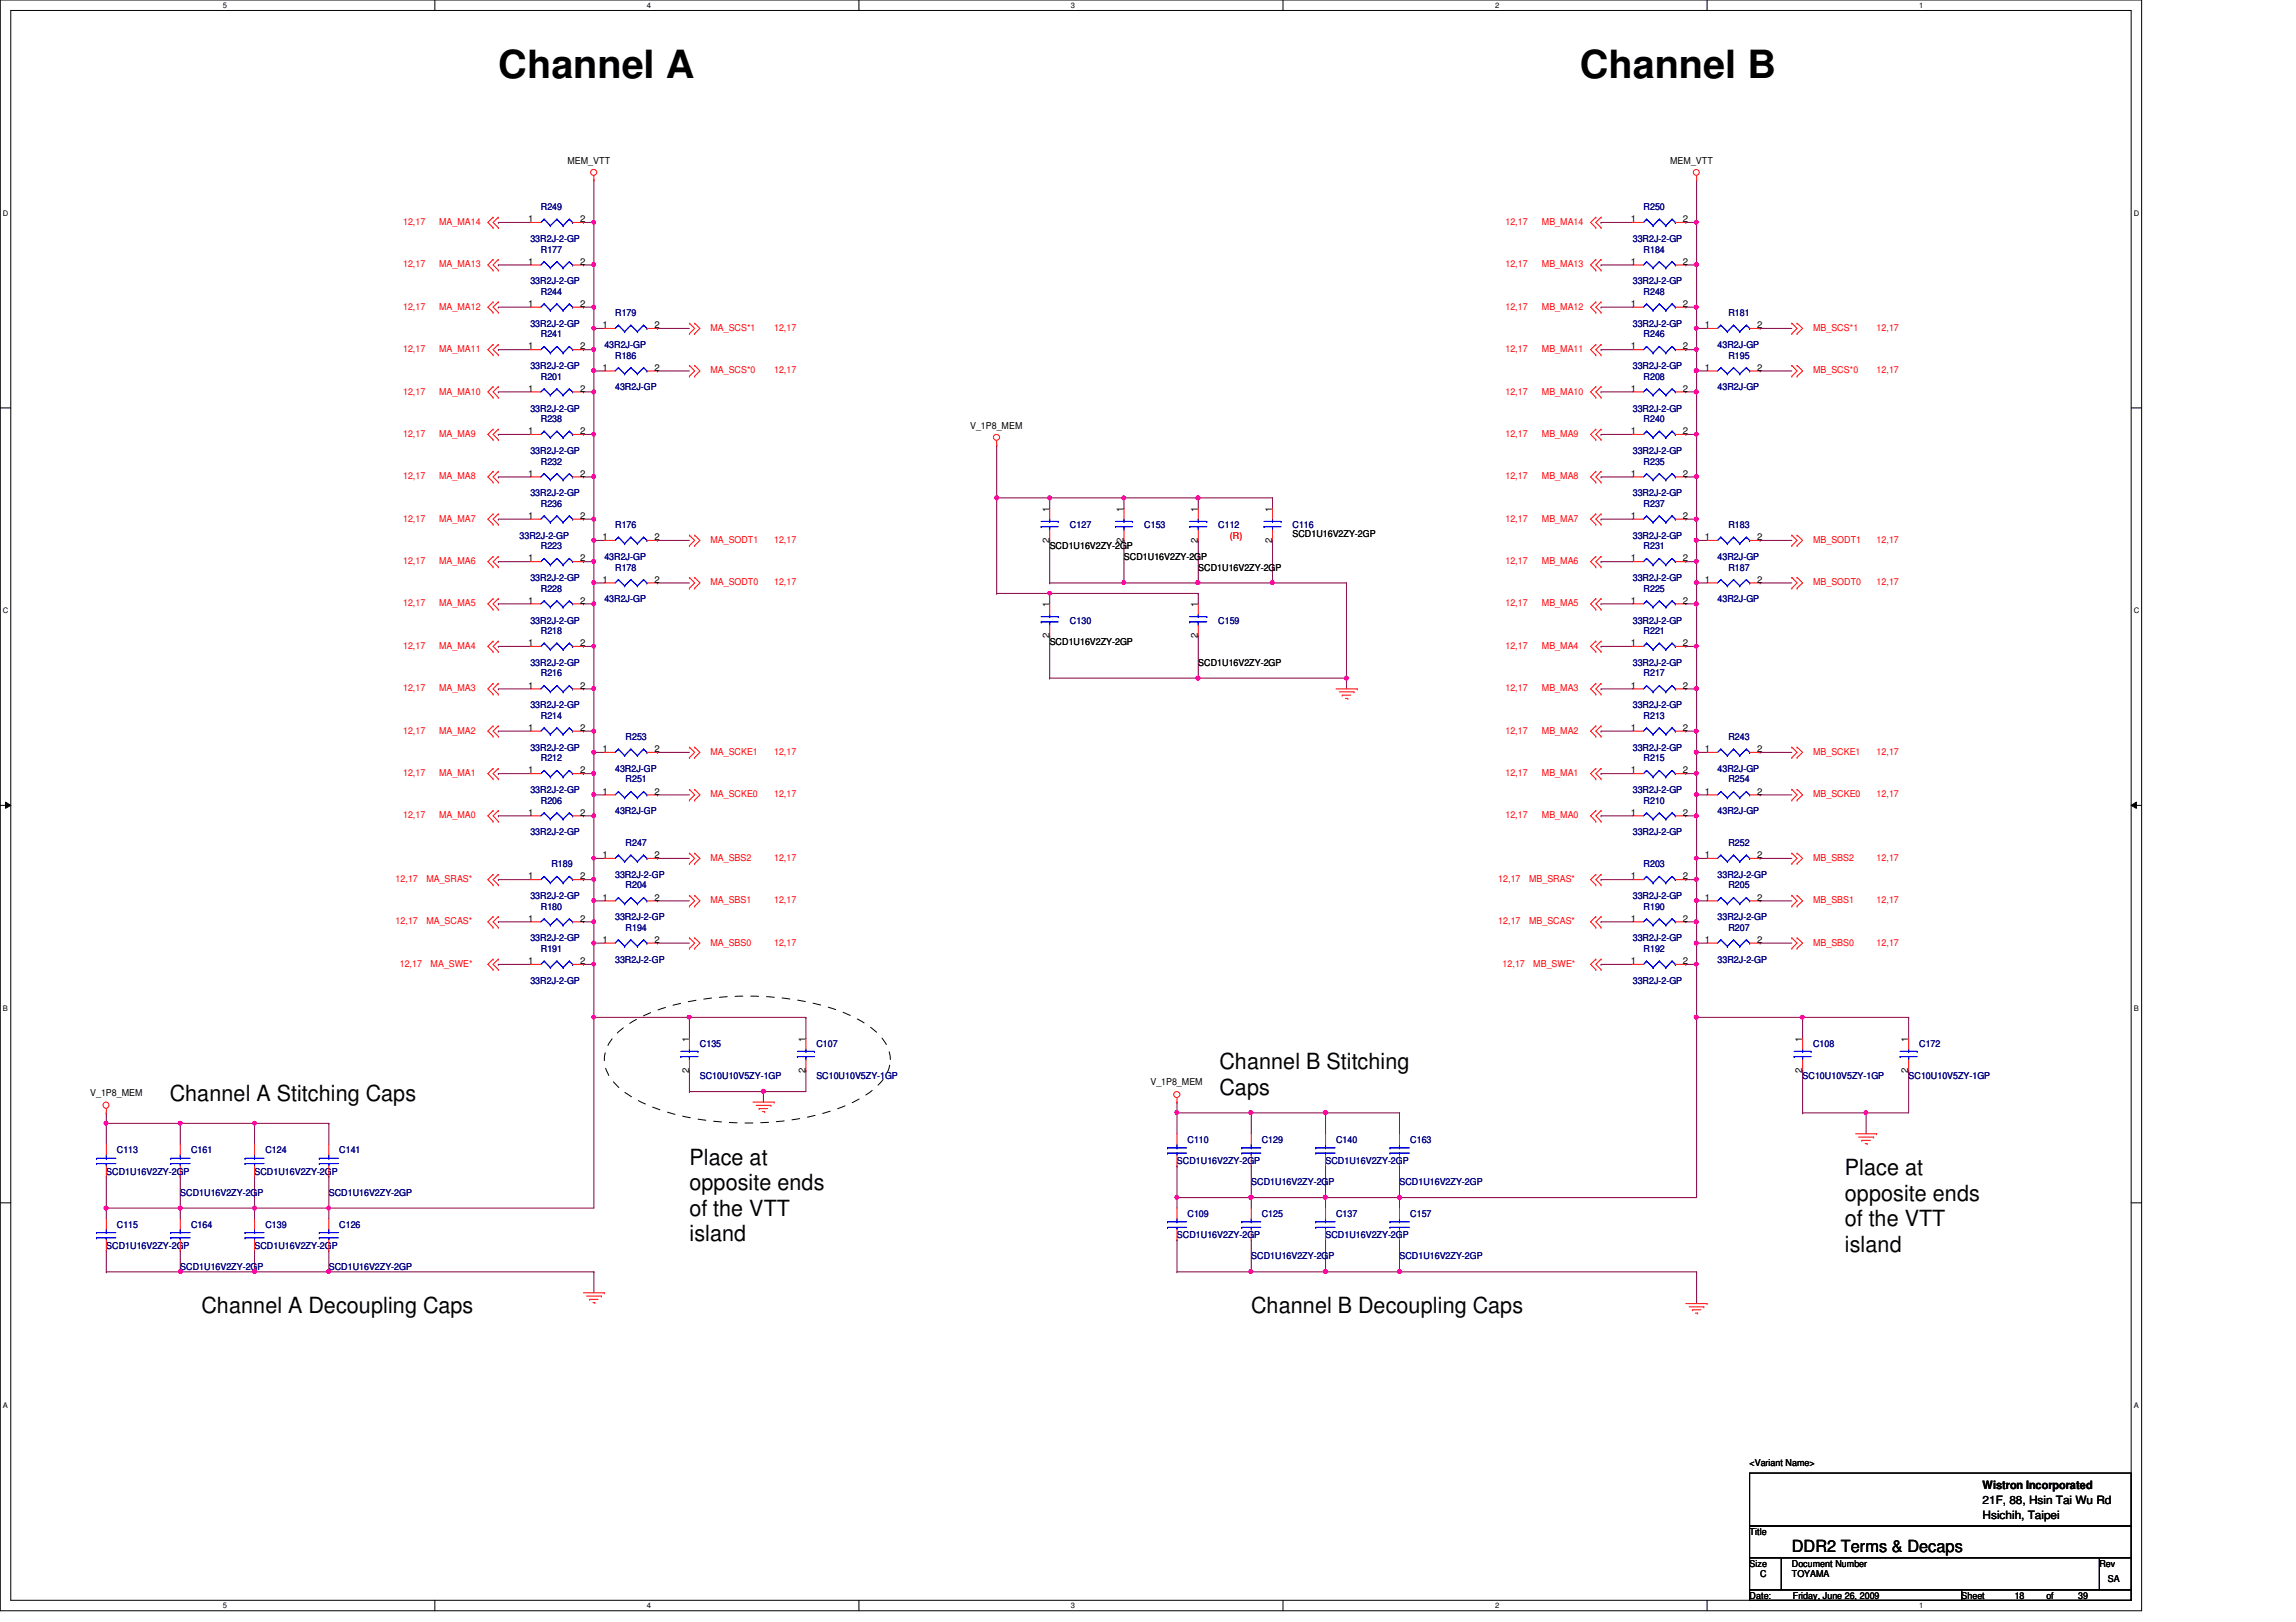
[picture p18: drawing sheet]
<svg xmlns="http://www.w3.org/2000/svg" width="297mm" height="210mm" viewBox="0 0 297 210" stroke-linecap="round" stroke-linejoin="round" font-family="sans-serif">
<defs><g id="words">
<g font-size="5">
<text x="64.5" y="10.1">Channel A</text>
<text x="204.4" y="10.1">Channel B</text>
</g>
<g font-size="2.9">
<text x="22" y="142.5">Channel A Stitching Caps</text>
<text x="157.8" y="138.3">Channel B Stitching</text>
<text x="157.8" y="141.6">Caps</text>
<text x="89.2" y="150.7">Place at</text>
<text x="89.2" y="154">opposite ends</text>
<text x="238.7" y="152.1">Place at</text>
<text x="238.7" y="155.4">opposite ends</text>
<text x="89.2" y="157.3">of the VTT</text>
<text x="89.2" y="160.6">island</text>
<text x="238.7" y="158.7">of the VTT</text>
<text x="238.7" y="162">island</text>
<text x="26.1" y="169.9">Channel A Decoupling Caps</text>
<text x="161.9" y="169.9">Channel B Decoupling Caps</text>
</g>
<text font-size="2.2" x="231.8" y="200.9">DDR2 Terms &amp; Decaps</text>
<g font-size="1.5">
<text x="256.5" y="192.7">Wistron Incorporated</text>
<text x="256.5" y="194.6">21F, 88, Hsin Tai Wu Rd</text>
<text x="256.5" y="196.5">Hsichih, Taipei</text>
</g>
<g font-size="1.2">
<text x="73.4" y="21.2">MEM_VTT</text>
<text x="216.1" y="21.2">MEM_VTT</text>
<text x="68.3" y="28.7">1</text>
<text x="75.1" y="28.7">2</text>
<text x="211" y="28.7">1</text>
<text x="217.7" y="28.7">2</text>
<text x="68.3" y="34.2">1</text>
<text x="75.1" y="34.2">2</text>
<text x="211" y="34.2">1</text>
<text x="217.7" y="34.2">2</text>
<text x="68.3" y="39.7">1</text>
<text x="75.1" y="39.7">2</text>
<text x="211" y="39.7">1</text>
<text x="217.7" y="39.7">2</text>
<text x="68.3" y="45.2">1</text>
<text x="75.1" y="45.2">2</text>
<text x="77.9" y="42.5">1</text>
<text x="77.9" y="48">1</text>
<text x="84.7" y="42.5">2</text>
<text x="84.7" y="48">2</text>
<text x="211" y="45.2">1</text>
<text x="217.7" y="45.2">2</text>
<text x="220.6" y="48">1</text>
<text x="220.6" y="42.5">1</text>
<text x="227.3" y="48">2</text>
<text x="227.3" y="42.5">2</text>
<text x="68.3" y="50.7">1</text>
<text x="75.1" y="50.7">2</text>
<text x="211" y="50.7">1</text>
<text x="217.7" y="50.7">2</text>
<text x="68.3" y="56.2">1</text>
<text x="75.1" y="56.2">2</text>
<text x="125.5" y="55.5">V_1P8_MEM</text>
<text x="211" y="56.2">1</text>
<text x="217.7" y="56.2">2</text>
<text x="68.3" y="61.7">1</text>
<text x="75.1" y="61.7">2</text>
<text x="211" y="61.7">1</text>
<text x="217.7" y="61.7">2</text>
<text x="68.3" y="67.1">1</text>
<text x="75.1" y="67.1">2</text>
<text x="77.9" y="69.9">1</text>
<text x="84.7" y="69.9">2</text>
<text x="135.8" y="70.2" transform="rotate(-90 135.8 70.2)">2</text>
<text x="135.8" y="66.2" transform="rotate(-90 135.8 66.2)">1</text>
<text x="135.8" y="71.1">SCD1U16V2ZY-2GP</text>
<text x="145.4" y="70.2" transform="rotate(-90 145.4 70.2)">2</text>
<text x="145.4" y="66.2" transform="rotate(-90 145.4 66.2)">1</text>
<text x="155" y="70.2" transform="rotate(-90 155 70.2)">2</text>
<text x="155" y="66.2" transform="rotate(-90 155 66.2)">1</text>
<text x="164.6" y="70.2" transform="rotate(-90 164.6 70.2)">2</text>
<text x="164.6" y="66.2" transform="rotate(-90 164.6 66.2)">1</text>
<text x="167.2" y="69.6">SCD1U16V2ZY-2GP</text>
<text x="211" y="67.1">1</text>
<text x="217.7" y="67.1">2</text>
<text x="220.6" y="69.9">1</text>
<text x="227.3" y="69.9">2</text>
<text x="68.3" y="72.6">1</text>
<text x="75.1" y="72.6">2</text>
<text x="77.9" y="75.4">1</text>
<text x="84.7" y="75.4">2</text>
<text x="145.4" y="72.4">SCD1U16V2ZY-2GP</text>
<text x="155" y="73.8">SCD1U16V2ZY-2GP</text>
<text x="211" y="72.6">1</text>
<text x="217.7" y="72.6">2</text>
<text x="220.6" y="75.4">1</text>
<text x="227.3" y="75.4">2</text>
<text x="68.3" y="78.1">1</text>
<text x="68.3" y="83.6">1</text>
<text x="75.1" y="78.1">2</text>
<text x="75.1" y="83.6">2</text>
<text x="135.8" y="82.5" transform="rotate(-90 135.8 82.5)">2</text>
<text x="135.8" y="78.6" transform="rotate(-90 135.8 78.6)">1</text>
<text x="135.8" y="83.4">SCD1U16V2ZY-2GP</text>
<text x="155" y="82.5" transform="rotate(-90 155 82.5)">2</text>
<text x="155" y="78.6" transform="rotate(-90 155 78.6)">1</text>
<text x="211" y="83.6">1</text>
<text x="211" y="78.1">1</text>
<text x="217.7" y="83.6">2</text>
<text x="217.7" y="78.1">2</text>
<text x="68.3" y="89.1">1</text>
<text x="75.1" y="89.1">2</text>
<text x="155" y="86.1">SCD1U16V2ZY-2GP</text>
<text x="211" y="89.1">1</text>
<text x="217.7" y="89.1">2</text>
<text x="68.3" y="94.6">1</text>
<text x="75.1" y="94.6">2</text>
<text x="211" y="94.6">1</text>
<text x="217.7" y="94.6">2</text>
<text x="68.3" y="100.1">1</text>
<text x="75.1" y="100.1">2</text>
<text x="77.9" y="97.3">1</text>
<text x="84.7" y="97.3">2</text>
<text x="211" y="100.1">1</text>
<text x="217.7" y="100.1">2</text>
<text x="220.6" y="97.3">1</text>
<text x="227.3" y="97.3">2</text>
<text x="68.3" y="105.5">1</text>
<text x="75.1" y="105.5">2</text>
<text x="77.9" y="102.8">1</text>
<text x="84.7" y="102.8">2</text>
<text x="211" y="105.5">1</text>
<text x="217.7" y="105.5">2</text>
<text x="220.6" y="102.8">1</text>
<text x="227.3" y="102.8">2</text>
<text x="68.3" y="113.8">1</text>
<text x="75.1" y="113.8">2</text>
<text x="77.9" y="111">1</text>
<text x="84.7" y="111">2</text>
<text x="211" y="113.8">1</text>
<text x="217.7" y="113.8">2</text>
<text x="220.6" y="111">1</text>
<text x="227.3" y="111">2</text>
<text x="68.3" y="119.3">1</text>
<text x="75.1" y="119.3">2</text>
<text x="77.9" y="116.5">1</text>
<text x="84.7" y="116.5">2</text>
<text x="211" y="119.3">1</text>
<text x="217.7" y="119.3">2</text>
<text x="220.6" y="116.5">1</text>
<text x="227.3" y="116.5">2</text>
<text x="68.3" y="124.8">1</text>
<text x="75.1" y="124.8">2</text>
<text x="77.9" y="122">1</text>
<text x="84.7" y="122">2</text>
<text x="211" y="124.8">1</text>
<text x="217.7" y="124.8">2</text>
<text x="220.6" y="122">1</text>
<text x="227.3" y="122">2</text>
<text x="89.2" y="134.8" transform="rotate(-90 89.2 134.8)">1</text>
<text x="104.2" y="134.8" transform="rotate(-90 104.2 134.8)">1</text>
<text x="233.2" y="134.8" transform="rotate(-90 233.2 134.8)">1</text>
<text x="246.9" y="134.8" transform="rotate(-90 246.9 134.8)">1</text>
<text x="11.7" y="141.9">V_1P8_MEM</text>
<text x="89.2" y="138.8" transform="rotate(-90 89.2 138.8)">2</text>
<text x="104.2" y="138.8" transform="rotate(-90 104.2 138.8)">2</text>
<text x="148.8" y="140.5">V_1P8_MEM</text>
<text x="233.2" y="138.8" transform="rotate(-90 233.2 138.8)">2</text>
<text x="246.9" y="138.8" transform="rotate(-90 246.9 138.8)">2</text>
<text x="226.4" y="189.7">&lt;Variant Name&gt;</text>
<text x="226.4" y="198.6">Title</text>
<text x="226.4" y="202.7">Size</text>
<text x="231.8" y="202.7">Document Number</text>
<text x="271.6" y="202.7">Rev</text>
<text x="226.4" y="206.9">Date:</text>
<text x="227.7" y="204.1">C</text>
<text x="231.8" y="204.1">TOYAMA</text>
<text x="231.9" y="206.9">Friday, June 26, 2009</text>
<text x="253.8" y="206.9">Sheet</text>
<text x="260.6" y="206.9">18</text>
<text x="264.7" y="206.9">of</text>
<text x="268.9" y="206.9">39</text>
<text x="272.7" y="204.7">SA</text>
</g>
<g font-size="1.2" fill="#f00">
<text x="52.2" y="29.1">12,17</text>
<text x="56.8" y="29.1">MA_MA14</text>
<text x="194.8" y="29.1">12,17</text>
<text x="199.5" y="29.1">MB_MA14</text>
<text x="52.2" y="34.6">12,17</text>
<text x="56.8" y="34.6">MA_MA13</text>
<text x="194.8" y="34.6">12,17</text>
<text x="199.5" y="34.6">MB_MA13</text>
<text x="52.2" y="40.1">12,17</text>
<text x="56.8" y="40.1">MA_MA12</text>
<text x="194.8" y="40.1">12,17</text>
<text x="199.5" y="40.1">MB_MA12</text>
<text x="52.2" y="45.6">12,17</text>
<text x="56.8" y="45.6">MA_MA11</text>
<text x="91.9" y="42.8">MA_SCS*1</text>
<text x="100.2" y="42.8">12,17</text>
<text x="194.8" y="45.6">12,17</text>
<text x="199.5" y="45.6">MB_MA11</text>
<text x="234.6" y="42.8">MB_SCS*1</text>
<text x="242.8" y="42.8">12,17</text>
<text x="52.2" y="51.1">12,17</text>
<text x="56.8" y="51.1">MA_MA10</text>
<text x="91.9" y="48.3">MA_SCS*0</text>
<text x="100.2" y="48.3">12,17</text>
<text x="194.8" y="51.1">12,17</text>
<text x="199.5" y="51.1">MB_MA10</text>
<text x="234.6" y="48.3">MB_SCS*0</text>
<text x="242.8" y="48.3">12,17</text>
<text x="52.2" y="56.6">12,17</text>
<text x="56.8" y="56.6">MA_MA9</text>
<text x="194.8" y="56.6">12,17</text>
<text x="199.5" y="56.6">MB_MA9</text>
<text x="52.2" y="62">12,17</text>
<text x="56.8" y="62">MA_MA8</text>
<text x="194.8" y="62">12,17</text>
<text x="199.5" y="62">MB_MA8</text>
<text x="52.2" y="67.5">12,17</text>
<text x="56.8" y="67.5">MA_MA7</text>
<text x="91.9" y="70.3">MA_SODT1</text>
<text x="100.2" y="70.3">12,17</text>
<text x="159.1" y="69.7">(R)</text>
<text x="194.8" y="67.5">12,17</text>
<text x="199.5" y="67.5">MB_MA7</text>
<text x="234.6" y="70.3">MB_SODT1</text>
<text x="242.8" y="70.3">12,17</text>
<text x="52.2" y="73">12,17</text>
<text x="56.8" y="73">MA_MA6</text>
<text x="91.9" y="75.7">MA_SODT0</text>
<text x="100.2" y="75.7">12,17</text>
<text x="194.8" y="73">12,17</text>
<text x="199.5" y="73">MB_MA6</text>
<text x="234.6" y="75.7">MB_SODT0</text>
<text x="242.8" y="75.7">12,17</text>
<text x="52.2" y="78.5">12,17</text>
<text x="52.2" y="84">12,17</text>
<text x="56.8" y="78.5">MA_MA5</text>
<text x="56.8" y="84">MA_MA4</text>
<text x="194.8" y="84">12,17</text>
<text x="194.8" y="78.5">12,17</text>
<text x="199.5" y="84">MB_MA4</text>
<text x="199.5" y="78.5">MB_MA5</text>
<text x="52.2" y="89.5">12,17</text>
<text x="56.8" y="89.5">MA_MA3</text>
<text x="194.8" y="89.5">12,17</text>
<text x="199.5" y="89.5">MB_MA3</text>
<text x="52.2" y="95">12,17</text>
<text x="56.8" y="95">MA_MA2</text>
<text x="194.8" y="95">12,17</text>
<text x="199.5" y="95">MB_MA2</text>
<text x="52.2" y="100.4">12,17</text>
<text x="56.8" y="100.4">MA_MA1</text>
<text x="91.9" y="97.7">MA_SCKE1</text>
<text x="100.2" y="97.7">12,17</text>
<text x="194.8" y="100.4">12,17</text>
<text x="199.5" y="100.4">MB_MA1</text>
<text x="234.6" y="97.7">MB_SCKE1</text>
<text x="242.8" y="97.7">12,17</text>
<text x="52.2" y="105.9">12,17</text>
<text x="56.8" y="105.9">MA_MA0</text>
<text x="91.9" y="103.2">MA_SCKE0</text>
<text x="100.2" y="103.2">12,17</text>
<text x="194.8" y="105.9">12,17</text>
<text x="199.5" y="105.9">MB_MA0</text>
<text x="234.6" y="103.2">MB_SCKE0</text>
<text x="242.8" y="103.2">12,17</text>
<text x="91.9" y="111.4">MA_SBS2</text>
<text x="100.2" y="111.4">12,17</text>
<text x="234.6" y="111.4">MB_SBS2</text>
<text x="242.8" y="111.4">12,17</text>
<text x="51.2" y="119.6">12,17</text>
<text x="51.2" y="114.1">12,17</text>
<text x="55.2" y="119.6">MA_SCAS*</text>
<text x="55.2" y="114.1">MA_SRAS*</text>
<text x="91.9" y="116.9">MA_SBS1</text>
<text x="100.2" y="116.9">12,17</text>
<text x="193.8" y="114.1">12,17</text>
<text x="193.8" y="119.6">12,17</text>
<text x="197.8" y="114.1">MB_SRAS*</text>
<text x="197.8" y="119.6">MB_SCAS*</text>
<text x="234.6" y="116.9">MB_SBS1</text>
<text x="242.8" y="116.9">12,17</text>
<text x="51.7" y="125.1">12,17</text>
<text x="55.7" y="125.1">MA_SWE*</text>
<text x="91.9" y="122.4">MA_SBS0</text>
<text x="100.2" y="122.4">12,17</text>
<text x="194.4" y="125.1">12,17</text>
<text x="198.4" y="125.1">MB_SWE*</text>
<text x="234.6" y="122.4">MB_SBS0</text>
<text x="242.8" y="122.4">12,17</text>
</g>
<g font-size="1.2" fill="#000080">
<text x="70" y="27.2">R249</text>
<text x="212.6" y="27.2">R250</text>
<text x="68.6" y="31.3">33R2J-2-GP</text>
<text x="70" y="32.7">R177</text>
<text x="211.2" y="31.3">33R2J-2-GP</text>
<text x="212.6" y="32.7">R184</text>
<text x="68.6" y="36.8">33R2J-2-GP</text>
<text x="70" y="38.1">R244</text>
<text x="79.6" y="40.9">R179</text>
<text x="211.2" y="36.8">33R2J-2-GP</text>
<text x="212.6" y="38.1">R248</text>
<text x="223.6" y="40.9">R181</text>
<text x="68.6" y="42.3">33R2J-2-GP</text>
<text x="68.6" y="47.8">33R2J-2-GP</text>
<text x="70" y="43.6">R241</text>
<text x="78.2" y="45">43R2J-GP</text>
<text x="79.6" y="46.4">R186</text>
<text x="211.2" y="42.3">33R2J-2-GP</text>
<text x="211.2" y="47.8">33R2J-2-GP</text>
<text x="212.6" y="43.6">R246</text>
<text x="222.2" y="45">43R2J-GP</text>
<text x="223.6" y="46.4">R195</text>
<text x="68.6" y="53.3">33R2J-2-GP</text>
<text x="70" y="49.1">R201</text>
<text x="79.6" y="50.5">43R2J-GP</text>
<text x="211.2" y="53.3">33R2J-2-GP</text>
<text x="212.6" y="49.1">R208</text>
<text x="222.2" y="50.5">43R2J-GP</text>
<text x="68.6" y="58.7">33R2J-2-GP</text>
<text x="70" y="54.6">R238</text>
<text x="211.2" y="58.7">33R2J-2-GP</text>
<text x="212.6" y="54.6">R240</text>
<text x="68.6" y="64.2">33R2J-2-GP</text>
<text x="70" y="65.6">R236</text>
<text x="70" y="60.1">R232</text>
<text x="211.2" y="64.2">33R2J-2-GP</text>
<text x="212.6" y="65.6">R237</text>
<text x="212.6" y="60.1">R235</text>
<text x="67.2" y="69.7">33R2J-2-GP</text>
<text x="70" y="71.1">R223</text>
<text x="79.6" y="68.3">R176</text>
<text x="138.4" y="68.3">C127</text>
<text x="148" y="68.3">C153</text>
<text x="157.6" y="68.3">C112</text>
<text x="167.2" y="68.3">C116</text>
<text x="211.2" y="69.7">33R2J-2-GP</text>
<text x="212.6" y="71.1">R231</text>
<text x="223.6" y="68.3">R183</text>
<text x="68.6" y="75.2">33R2J-2-GP</text>
<text x="70" y="76.6">R228</text>
<text x="78.2" y="72.4">43R2J-GP</text>
<text x="78.2" y="77.9">43R2J-GP</text>
<text x="79.6" y="73.8">R178</text>
<text x="211.2" y="75.2">33R2J-2-GP</text>
<text x="212.6" y="76.6">R225</text>
<text x="222.2" y="77.9">43R2J-GP</text>
<text x="222.2" y="72.4">43R2J-GP</text>
<text x="223.6" y="73.8">R187</text>
<text x="68.6" y="80.7">33R2J-2-GP</text>
<text x="70" y="82">R218</text>
<text x="138.4" y="80.7">C130</text>
<text x="157.6" y="80.7">C159</text>
<text x="211.2" y="80.7">33R2J-2-GP</text>
<text x="212.6" y="82">R221</text>
<text x="68.6" y="86.1">33R2J-2-GP</text>
<text x="70" y="87.5">R216</text>
<text x="211.2" y="86.1">33R2J-2-GP</text>
<text x="212.6" y="87.5">R217</text>
<text x="68.6" y="91.7">33R2J-2-GP</text>
<text x="70" y="93">R214</text>
<text x="80.9" y="95.8">R253</text>
<text x="211.2" y="91.7">33R2J-2-GP</text>
<text x="212.6" y="93">R213</text>
<text x="223.6" y="95.8">R243</text>
<text x="68.6" y="97.2">33R2J-2-GP</text>
<text x="70" y="98.5">R212</text>
<text x="79.6" y="99.9">43R2J-GP</text>
<text x="80.9" y="101.3">R251</text>
<text x="211.2" y="97.2">33R2J-2-GP</text>
<text x="212.6" y="98.5">R215</text>
<text x="222.2" y="99.9">43R2J-GP</text>
<text x="223.6" y="101.3">R254</text>
<text x="68.6" y="102.6">33R2J-2-GP</text>
<text x="70" y="104">R206</text>
<text x="79.6" y="105.4">43R2J-GP</text>
<text x="211.2" y="102.6">33R2J-2-GP</text>
<text x="212.6" y="104">R210</text>
<text x="222.2" y="105.4">43R2J-GP</text>
<text x="68.6" y="108.1">33R2J-2-GP</text>
<text x="71.3" y="112.2">R189</text>
<text x="79.6" y="113.6">33R2J-2-GP</text>
<text x="80.9" y="109.5">R247</text>
<text x="211.2" y="108.1">33R2J-2-GP</text>
<text x="212.6" y="112.2">R203</text>
<text x="222.2" y="113.6">33R2J-2-GP</text>
<text x="223.6" y="109.5">R252</text>
<text x="68.6" y="116.3">33R2J-2-GP</text>
<text x="70" y="117.7">R180</text>
<text x="79.6" y="119.1">33R2J-2-GP</text>
<text x="80.9" y="115">R204</text>
<text x="211.2" y="116.3">33R2J-2-GP</text>
<text x="212.6" y="117.7">R190</text>
<text x="222.2" y="119.1">33R2J-2-GP</text>
<text x="223.6" y="115">R205</text>
<text x="68.6" y="121.8">33R2J-2-GP</text>
<text x="70" y="123.2">R191</text>
<text x="79.6" y="124.6">33R2J-2-GP</text>
<text x="80.9" y="120.4">R194</text>
<text x="211.2" y="121.8">33R2J-2-GP</text>
<text x="212.6" y="123.2">R192</text>
<text x="222.2" y="124.6">33R2J-2-GP</text>
<text x="223.6" y="120.4">R207</text>
<text x="68.6" y="127.3">33R2J-2-GP</text>
<text x="211.2" y="127.3">33R2J-2-GP</text>
<text x="90.5" y="135.6">C135</text>
<text x="105.6" y="135.6">C107</text>
<text x="234.6" y="135.6">C108</text>
<text x="248.3" y="135.6">C172</text>
<text x="90.5" y="139.7">SC10U10V5ZY-1GP</text>
<text x="105.6" y="139.7">SC10U10V5ZY-1GP</text>
<text x="233.2" y="139.7">SC10U10V5ZY-1GP</text>
<text x="246.9" y="139.7">SC10U10V5ZY-1GP</text>
<text x="15.1" y="149.3">C113</text>
<text x="24.7" y="149.3">C161</text>
<text x="34.3" y="149.3">C124</text>
<text x="43.9" y="149.3">C141</text>
<text x="153.6" y="147.9">C110</text>
<text x="163.2" y="147.9">C129</text>
<text x="172.8" y="147.9">C140</text>
<text x="182.5" y="147.9">C163</text>
<text x="13.8" y="152">SCD1U16V2ZY-2GP</text>
<text x="23.3" y="154.7">SCD1U16V2ZY-2GP</text>
<text x="32.9" y="152">SCD1U16V2ZY-2GP</text>
<text x="42.5" y="154.7">SCD1U16V2ZY-2GP</text>
<text x="152.3" y="150.6">SCD1U16V2ZY-2GP</text>
<text x="161.9" y="153.4">SCD1U16V2ZY-2GP</text>
<text x="171.5" y="150.6">SCD1U16V2ZY-2GP</text>
<text x="181.1" y="153.4">SCD1U16V2ZY-2GP</text>
<text x="13.8" y="161.6">SCD1U16V2ZY-2GP</text>
<text x="15.1" y="158.9">C115</text>
<text x="24.7" y="158.9">C164</text>
<text x="32.9" y="161.6">SCD1U16V2ZY-2GP</text>
<text x="34.3" y="158.9">C139</text>
<text x="43.9" y="158.9">C126</text>
<text x="152.3" y="160.2">SCD1U16V2ZY-2GP</text>
<text x="153.6" y="157.5">C109</text>
<text x="163.2" y="157.5">C125</text>
<text x="171.5" y="160.2">SCD1U16V2ZY-2GP</text>
<text x="172.8" y="157.5">C137</text>
<text x="182.5" y="157.5">C157</text>
<text x="23.3" y="164.3">SCD1U16V2ZY-2GP</text>
<text x="42.5" y="164.3">SCD1U16V2ZY-2GP</text>
<text x="161.9" y="163">SCD1U16V2ZY-2GP</text>
<text x="181.1" y="163">SCD1U16V2ZY-2GP</text>
</g>
<g font-size="1">
<text x="28.8" y="1">5</text>
<text x="83.7" y="1">4</text>
<text x="138.6" y="1">3</text>
<text x="193.4" y="1">2</text>
<text x="248.3" y="1">1</text>
<text x=".4" y="27.9">D</text>
<text x="276.1" y="27.9">D</text>
<text x=".4" y="79.4">C</text>
<text x="276.1" y="79.4">C</text>
<text x=".4" y="130.8">B</text>
<text x="276.1" y="130.8">B</text>
<text x=".4" y="182.2">A</text>
<text x="276.1" y="182.2">A</text>
<text x="28.8" y="208.1">5</text>
<text x="83.7" y="208.1">4</text>
<text x="138.6" y="208.1">3</text>
<text x="193.4" y="208.1">2</text>
<text x="248.3" y="208.1">1</text>
</g>
</g></defs>
<path d="M0 0h277.1v208.4h-277.1zM1.4 1.4h274.3v205.7h-274.3z" fill="none" stroke="#000" stroke-width=".13"/>
<g fill="#fff">
<path d="M28.8 .1h.6v1.1h-.6z"/>
<path d="M28.8 207.2h.6v1.1h-.6z"/>
</g>
<path d="M56.3 0v1.4M56.3 207.1v1.3" fill="none" stroke="#000" stroke-width=".13"/>
<g fill="#fff">
<path d="M83.7 .1h.5v1.1h-.5z"/>
<path d="M83.7 207.2h.5v1.1h-.5z"/>
</g>
<path d="M111.1 0v1.4M111.1 207.1v1.3" fill="none" stroke="#000" stroke-width=".13"/>
<g fill="#fff">
<path d="M138.6 .1h.5v1.1h-.5z"/>
<path d="M138.6 207.2h.5v1.1h-.5z"/>
</g>
<path d="M166 0v1.4M166 207.1v1.3" fill="none" stroke="#000" stroke-width=".13"/>
<g fill="#fff">
<path d="M193.4 .1h.6v1.1h-.6z"/>
<path d="M193.4 207.2h.6v1.1h-.6z"/>
</g>
<path d="M220.8 0v1.4M220.8 207.1v1.3" fill="none" stroke="#000" stroke-width=".13"/>
<g fill="#fff">
<path d="M248.3 .1h.5v1.1h-.5z"/>
<path d="M248.3 207.2h.5v1.1h-.5z"/>
<path d="M.4 27.1h.7v1.1h-.7z"/>
<path d="M276.1 27.1h.7v1.1h-.7z"/>
<path d="M.4 78.5h.7v1.1h-.7z"/>
<path d="M276.1 78.5h.7v1.1h-.7z"/>
</g>
<path d="M0 52.8h1.4M275.7 52.8h1.4" fill="none" stroke="#000" stroke-width=".13"/>
<g fill="#fff">
<path d="M.4 129.9h.6v1.1h-.6z"/>
<path d="M276.1 129.9h.6v1.1h-.6z"/>
</g>
<path d="M0 104.2h1.4M.7 103.8l.7 .4-.7 .4zM275.7 104.2l.7-.4v.8zM275.7 104.2h1.4" fill="none" stroke="#000" stroke-width=".13"/>
<path d="M.7 103.8l.7 .4-.7 .4zM275.7 104.2l.7-.4v.8z" fill="#000"/>
<g fill="#fff">
<path d="M.4 181.4h.6v1.1h-.6z"/>
<path d="M276.1 181.4h.6v1.1h-.6z"/>
</g>
<path d="M0 155.7h1.4M275.7 155.7h1.4" fill="none" stroke="#000" stroke-width=".13"/>
<path d="M219.5 39.8h.1M219.5 39.8v2.7" fill="none" stroke="#800040" stroke-width=".13"/>
<circle cx="219.5" cy="39.8" r=".26" fill="#f0f"/>
<circle cx="219.5" cy="39.8" r=".26" fill="none" stroke="#f0f" stroke-width=".13"/>
<path d="M219.5 113.8h.1M219.5 113.8v2.8" fill="none" stroke="#800040" stroke-width=".13"/>
<circle cx="219.5" cy="113.8" r=".26" fill="#f0f"/>
<circle cx="219.5" cy="113.8" r=".26" fill="none" stroke="#f0f" stroke-width=".13"/>
<path d="M219.5 97.4h.1M219.5 97.4v2.7" fill="none" stroke="#800040" stroke-width=".13"/>
<circle cx="219.5" cy="97.3" r=".25" fill="#f0f"/>
<circle cx="219.5" cy="97.3" r=".25" fill="none" stroke="#f0f" stroke-width=".13"/>
<path d="M219.5 69.9h.1M219.5 69.9v2.8" fill="none" stroke="#800040" stroke-width=".13"/>
<circle cx="219.5" cy="69.9" r=".25" fill="#f0f"/>
<circle cx="219.5" cy="69.9" r=".25" fill="none" stroke="#f0f" stroke-width=".13"/>
<path d="M219.5 78.1h.1M219.5 78.1v5.6" fill="none" stroke="#800040" stroke-width=".13"/>
<circle cx="219.5" cy="78.1" r=".26" fill="#f0f"/>
<circle cx="219.5" cy="78.1" r=".26" fill="none" stroke="#f0f" stroke-width=".13"/>
<path d="M219.5 50.7h.1M219.5 50.7v5.5" fill="none" stroke="#800040" stroke-width=".13"/>
<circle cx="219.5" cy="50.7" r=".26" fill="#f0f"/>
<circle cx="219.5" cy="50.7" r=".26" fill="none" stroke="#f0f" stroke-width=".13"/>
<g fill="none" stroke="#800040" stroke-width=".13">
<path d="M152.3 155h.1M152.3 155v1.3M233.2 144h.1M233.2 144h8.2M13.8 161.8h.1M13.8 164.6h.1M13.8 161.8v2.8M23.3 161.8h.1M23.3 161.8v2.8h-9.5M32.9 161.8h.1M32.9 164.6h.1M32.9 161.8v2.8"/>
<path d="M42.5 161.8h.1M42.5 161.8v2.8h-9.6"/>
</g>
<circle cx="32.9" cy="164.6" r=".26" fill="#f0f"/>
<circle cx="32.9" cy="164.6" r=".26" fill="none" stroke="#f0f" stroke-width=".13"/>
<path d="M42.5 164.6h.1M42.5 164.6h34.3" fill="none" stroke="#800040" stroke-width=".13"/>
<path d="M42.3 164.4l.2-.1 .2 .1v.3l-.2 .1-.2-.1z" fill-rule="evenodd" fill="#f0f"/>
<path d="M42.3 164.4l.2-.1 .2 .1v.3l-.2 .1-.2-.1z" fill="none" stroke="#f0f" stroke-width=".13"/>
<path d="M23.3 164.6h.1M23.3 164.6h9.6" fill="none" stroke="#800040" stroke-width=".13"/>
<circle cx="23.3" cy="164.6" r=".26" fill="#f0f"/>
<circle cx="23.3" cy="164.6" r=".26" fill="none" stroke="#f0f" stroke-width=".13"/>
<path d="M135.8 69.9h.1M135.8 75.4h.1M135.8 69.9v5.5M135.8 75.4h9.6M174.2 87.8h.1M174.2 87.8v1.4" fill="none" stroke="#800040" stroke-width=".13"/>
<circle cx="174.2" cy="87.8" r=".26" fill="#f0f"/>
<circle cx="174.2" cy="87.8" r=".26" fill="none" stroke="#f0f" stroke-width=".13"/>
<path d="M128.9 57.6h.1M128.9 57.6v19.2M128.9 64.4h.1M155 64.4h.1M155 64.4h9.6M164.6 64.4h.1M164.6 64.4v1.4" fill="none" stroke="#800040" stroke-width=".13"/>
<circle cx="155" cy="64.4" r=".26" fill="#f0f"/>
<circle cx="155" cy="64.4" r=".26" fill="none" stroke="#f0f" stroke-width=".13"/>
<path d="M128.9 64.4h.1M128.9 64.4h6.9M135.8 64.4h.1M135.8 64.4v1.4M135.8 82.3h.1M135.8 87.8h.1M135.8 82.3v5.5M135.8 87.8h19.2" fill="none" stroke="#800040" stroke-width=".13"/>
<circle cx="128.9" cy="64.4" r=".26" fill="#f0f"/>
<circle cx="128.9" cy="64.4" r=".26" fill="none" stroke="#f0f" stroke-width=".13"/>
<path d="M227.7 48h.1M227.7 42.5h.1M227.7 48h4.1M227.7 42.5h4.1M135.8 64.4h.1M135.8 64.4h9.6M145.4 64.4h.1M145.4 64.4v1.4M227.7 75.4h.1M227.7 75.4h4.1" fill="none" stroke="#800040" stroke-width=".13"/>
<circle cx="135.8" cy="64.4" r=".26" fill="#f0f"/>
<circle cx="135.8" cy="64.4" r=".26" fill="none" stroke="#f0f" stroke-width=".13"/>
<path d="M145.4 64.4h.1M145.4 64.4h9.6M155 64.4h.1M155 64.4v1.4M227.7 69.9h.1M227.7 69.9h4.1M227.7 97.4h.1M227.7 97.4h4.1M227.7 102.9h.1M227.7 102.9h4.1M219.5 164.6h.1M219.5 164.6v4.1" fill="none" stroke="#800040" stroke-width=".13"/>
<path d="M145.2 64.2h.2l.2 .1-.1 .3-.1 .1-.2-.1z" fill-rule="evenodd" fill="#f0f"/>
<path d="M145.2 64.2h.2l.2 .1-.1 .3-.1 .1-.2-.1z" fill="none" stroke="#f0f" stroke-width=".13"/>
<path d="M181.1 164.6h.1M181.1 164.6h38.4" fill="none" stroke="#800040" stroke-width=".13"/>
<circle cx="181.1" cy="164.6" r=".26" fill="#f0f"/>
<circle cx="181.1" cy="164.6" r=".26" fill="none" stroke="#f0f" stroke-width=".13"/>
<path d="M164.6 69.9h.1M164.6 75.4h.1M164.6 69.9v5.5M164.6 75.4h9.6" fill="none" stroke="#800040" stroke-width=".13"/>
<circle cx="164.6" cy="75.4" r=".26" fill="#f0f"/>
<circle cx="164.6" cy="75.4" r=".26" fill="none" stroke="#f0f" stroke-width=".13"/>
<path d="M145.4 69.9h.1M145.4 75.4h.1M145.4 69.9v5.5M155 69.9h.1M155 69.9v5.5h-9.6M152.3 160.4h.1M152.3 164.6h.1M152.3 160.4v4.2M152.3 164.6h9.6" fill="none" stroke="#800040" stroke-width=".13"/>
<path d="M145.2 75.2l.2-.1 .2 .2-.1 .3h-.1h-.2z" fill-rule="evenodd" fill="#f0f"/>
<path d="M145.2 75.2l.2-.1 .2 .2-.1 .3h-.1h-.2z" fill="none" stroke="#f0f" stroke-width=".13"/>
<path d="M13.8 156.3h.1M13.8 156.3h9.5M161.9 160.4h.1M161.9 160.4v4.2" fill="none" stroke="#800040" stroke-width=".13"/>
<circle cx="13.7" cy="156.3" r=".26" fill="#f0f"/>
<circle cx="13.7" cy="156.3" r=".26" fill="none" stroke="#f0f" stroke-width=".13"/>
<path d="M128.9 76.8h.1M128.9 76.8h6.9M135.8 76.8h.1M135.8 76.8v1.3M171.5 160.4h.1M171.5 164.6h.1M171.5 160.4v4.2M171.5 164.6h9.6" fill="none" stroke="#800040" stroke-width=".13"/>
<circle cx="171.4" cy="164.6" r=".26" fill="#f0f"/>
<circle cx="171.4" cy="164.6" r=".26" fill="none" stroke="#f0f" stroke-width=".13"/>
<path d="M135.8 76.8h.1M135.8 76.8h19.2M181.1 160.4h.1M181.1 160.4v4.2" fill="none" stroke="#800040" stroke-width=".13"/>
<circle cx="135.8" cy="76.8" r=".25" fill="#f0f"/>
<circle cx="135.8" cy="76.8" r=".25" fill="none" stroke="#f0f" stroke-width=".13"/>
<path d="M155 76.8h.1M155 76.8v1.3M218.1 124.8h.1M219.5 122h.1M219.5 131.7h.1M219.5 122v2.8h-1.4M219.5 131.7v23.3M152.3 150.9h.1M152.3 150.9v4.1" fill="none" stroke="#800040" stroke-width=".13"/>
<circle cx="219.5" cy="131.6" r=".25" fill="#f0f"/>
<circle cx="219.5" cy="131.6" r=".25" fill="none" stroke="#f0f" stroke-width=".13"/>
<path d="M155 82.3h.1M155 82.3v5.5M227.7 116.6h.1M227.7 111.1h.1M227.7 116.6h4.1M227.7 111.1h4.1M227.7 122h.1M227.7 122h4.1M161.9 155h.1M161.9 155v1.3M161.9 155h9.6" fill="none" stroke="#800040" stroke-width=".13"/>
<circle cx="161.8" cy="154.9" r=".26" fill="#f0f"/>
<circle cx="161.8" cy="154.9" r=".26" fill="none" stroke="#f0f" stroke-width=".13"/>
<g fill="none" stroke="#800040" stroke-width=".13">
<path d="M207.1 113.8h.1M207.1 119.3h.1M207.1 113.8h4.1M207.1 119.3h4.1M89.2 131.7h.1M89.2 131.7h15.1M104.3 131.7h.1M104.3 131.7v2.7M207.1 124.8h.1M207.1 124.8h4.1M171.5 155h.1M171.5 155v1.3"/>
<path d="M181.1 155h.1M181.1 155v1.3"/>
</g>
<circle cx="89.2" cy="131.6" r=".25" fill="#f0f"/>
<circle cx="89.2" cy="131.6" r=".25" fill="none" stroke="#f0f" stroke-width=".13"/>
<path d="M76.8 131.7h.1M76.8 131.7v24.6" fill="none" stroke="#800040" stroke-width=".13"/>
<path d="M76.6 131.5h.4v.1v.2l-.2 .1-.2-.1z" fill-rule="evenodd" fill="#f0f"/>
<path d="M76.6 131.5h.4v.1v.2l-.2 .1-.2-.1z" fill="none" stroke="#f0f" stroke-width=".13"/>
<path d="M181.1 155h.1M181.1 155h38.4" fill="none" stroke="#800040" stroke-width=".13"/>
<circle cx="181.1" cy="154.9" r=".26" fill="#f0f"/>
<circle cx="181.1" cy="154.9" r=".26" fill="none" stroke="#f0f" stroke-width=".13"/>
<path d="M89.2 131.7h.1M89.2 131.7v2.7M233.2 131.7h.1M233.2 131.7h13.7" fill="none" stroke="#800040" stroke-width=".13"/>
<circle cx="233.2" cy="131.6" r=".25" fill="#f0f"/>
<circle cx="233.2" cy="131.6" r=".25" fill="none" stroke="#f0f" stroke-width=".13"/>
<g fill="none" stroke="#800040" stroke-width=".13">
<path d="M64.5 28.8h.1M64.5 28.8h4.1M207.1 56.2h.1M207.1 50.7h.1M207.1 45.3h.1M207.1 56.2h4.1M207.1 50.7h4.1M207.1 45.3h4.1M207.1 78.1h.1M207.1 72.7h.1M207.1 67.2h.1M207.1 61.7h.1"/>
<path d="M207.1 78.1h4.1M207.1 72.7h4.1M207.1 67.2h4.1M207.1 61.7h4.1M155 87.8h.1M155 87.8h19.2M207.1 89.2h.1M207.1 83.7h.1M207.1 89.2h4.1M207.1 83.7h4.1"/>
</g>
<circle cx="155" cy="87.8" r=".26" fill="#f0f"/>
<circle cx="155" cy="87.8" r=".26" fill="none" stroke="#f0f" stroke-width=".13"/>
<g fill="none" stroke="#800040" stroke-width=".13">
<path d="M207.1 39.8h.1M207.1 34.3h.1M207.1 39.8h4.1M207.1 34.3h4.1M174.2 75.4h.1M174.2 75.4v12.4M207.1 94.6h.1M207.1 94.6h4.1M207.1 105.6h.1M207.1 100.1h.1M207.1 105.6h4.1M207.1 100.1h4.1"/>
<path d="M89.2 138.5h.1M89.2 138.5v2.8M98.8 141.3h.1M98.8 141.3h5.5"/>
</g>
<circle cx="98.8" cy="141.2" r=".26" fill="#f0f"/>
<circle cx="98.8" cy="141.2" r=".26" fill="none" stroke="#f0f" stroke-width=".13"/>
<path d="M104.3 138.5h.1M104.3 138.5v2.8M42.5 156.3h.1M42.5 156.3v1.4M89.2 141.3h.1M89.2 141.3h9.6M98.8 141.3h.1M98.8 141.3v1.3M171.5 155h.1M181.1 150.9h.1M181.1 150.9v4.1h-9.6" fill="none" stroke="#800040" stroke-width=".13"/>
<circle cx="171.4" cy="154.9" r=".26" fill="#f0f"/>
<circle cx="171.4" cy="154.9" r=".26" fill="none" stroke="#f0f" stroke-width=".13"/>
<path d="M13.8 144h.1M13.8 144v1.4M32.9 145.4h.1M32.9 145.4h9.6" fill="none" stroke="#800040" stroke-width=".13"/>
<circle cx="32.9" cy="145.3" r=".25" fill="#f0f"/>
<circle cx="32.9" cy="145.3" r=".25" fill="none" stroke="#f0f" stroke-width=".13"/>
<path d="M23.3 145.4h.1M23.3 145.4h9.6" fill="none" stroke="#800040" stroke-width=".13"/>
<circle cx="23.3" cy="145.3" r=".25" fill="#f0f"/>
<circle cx="23.3" cy="145.3" r=".25" fill="none" stroke="#f0f" stroke-width=".13"/>
<g fill="none" stroke="#800040" stroke-width=".13">
<path d="M75.5 28.8h.1M76.8 23.3h.1M76.8 23.3v5.5h-1.3M207.1 28.8h.1M207.1 28.8h4.1M218.1 28.8h.1M219.5 23.3h.1M219.5 23.3v5.5h-1.4M13.8 145.4h.1M13.8 145.4v2.7M23.3 145.4h.1M23.3 145.4v2.7"/>
<path d="M32.9 145.4h.1M32.9 145.4v2.7M42.5 145.4h.1M42.5 145.4v2.7M161.9 150.9h.1M161.9 150.9v4.1M171.5 150.9h.1M171.5 144h.1M171.5 150.9v4.1M171.5 144h9.6"/>
</g>
<circle cx="171.4" cy="144" r=".26" fill="#f0f"/>
<circle cx="171.4" cy="144" r=".26" fill="none" stroke="#f0f" stroke-width=".13"/>
<path d="M152.3 142.6h.1M152.3 144h.1M152.3 142.6v4.1M161.9 144h.1M161.9 144h9.6" fill="none" stroke="#800040" stroke-width=".13"/>
<circle cx="161.8" cy="144" r=".26" fill="#f0f"/>
<circle cx="161.8" cy="144" r=".26" fill="none" stroke="#f0f" stroke-width=".13"/>
<path d="M76.8 39.8h.1M76.8 39.8v2.7M161.9 144h.1M161.9 144v2.7M171.5 144h.1M171.5 144v2.7M181.1 144h.1M181.1 144v2.7" fill="none" stroke="#800040" stroke-width=".13"/>
<path d="M76.6 39.6l.2-.1 .2 .1v.3l-.2 .1-.2-.1z" fill-rule="evenodd" fill="#f0f"/>
<path d="M76.6 39.6l.2-.1 .2 .1v.3l-.2 .1-.2-.1z" fill="none" stroke="#f0f" stroke-width=".13"/>
<path d="M76.8 61.7h.1M76.8 61.7v5.5M76.8 89.2h.1M76.8 89.2v5.4" fill="none" stroke="#800040" stroke-width=".13"/>
<path d="M76.6 61.5l.2-.1 .2 .1v.4h-.2h-.2z" fill-rule="evenodd" fill="#f0f"/>
<path d="M76.6 61.5l.2-.1 .2 .1v.4h-.2h-.2z" fill="none" stroke="#f0f" stroke-width=".13"/>
<path d="M155 75.4h.1M155 75.4h9.6" fill="none" stroke="#800040" stroke-width=".13"/>
<circle cx="155" cy="75.4" r=".26" fill="#f0f"/>
<circle cx="155" cy="75.4" r=".26" fill="none" stroke="#f0f" stroke-width=".13"/>
<path d="M76.8 97.4h.1M76.8 97.4v2.7" fill="none" stroke="#800040" stroke-width=".13"/>
<path d="M76.6 97.2h.4v.1v.2l-.2 .1-.2-.1z" fill-rule="evenodd" fill="#f0f"/>
<path d="M76.6 97.2h.4v.1v.2l-.2 .1-.2-.1z" fill="none" stroke="#f0f" stroke-width=".13"/>
<path d="M76.8 28.8h.1M76.8 28.8v5.5M76.8 56.2h.1M76.8 56.2v5.5" fill="none" stroke="#800040" stroke-width=".13"/>
<path d="M76.6 28.6h.4v.1v.2l-.2 .1-.2-.1z" fill-rule="evenodd" fill="#f0f"/>
<path d="M76.6 28.6h.4v.1v.2l-.2 .1-.2-.1z" fill="none" stroke="#f0f" stroke-width=".13"/>
<path d="M76.8 50.7h.1M76.8 50.7v5.5" fill="none" stroke="#800040" stroke-width=".13"/>
<path d="M76.6 50.5h.2l.2 .1v.3l-.2 .1-.2-.1z" fill-rule="evenodd" fill="#f0f"/>
<path d="M76.6 50.5h.2l.2 .1v.3l-.2 .1-.2-.1z" fill="none" stroke="#f0f" stroke-width=".13"/>
<path d="M76.8 78.1h.1M76.8 78.1v5.6" fill="none" stroke="#800040" stroke-width=".13"/>
<path d="M76.6 78l.2-.1 .2 .1v.3l-.2 .1-.2-.1z" fill-rule="evenodd" fill="#f0f"/>
<path d="M76.6 78l.2-.1 .2 .1v.3l-.2 .1-.2-.1z" fill="none" stroke="#f0f" stroke-width=".13"/>
<path d="M76.8 69.9h.1M76.8 69.9v2.8" fill="none" stroke="#800040" stroke-width=".13"/>
<path d="M76.6 69.7h.4v.2v.2h-.2h-.2z" fill-rule="evenodd" fill="#f0f"/>
<path d="M76.6 69.7h.4v.2v.2h-.2h-.2z" fill="none" stroke="#f0f" stroke-width=".13"/>
<path d="M76.8 83.7h.1M76.8 83.7v5.5" fill="none" stroke="#800040" stroke-width=".13"/>
<path d="M76.6 83.5h.4v.1v.2l-.2 .1-.2-.1z" fill-rule="evenodd" fill="#f0f"/>
<path d="M76.6 83.5h.4v.1v.2l-.2 .1-.2-.1z" fill="none" stroke="#f0f" stroke-width=".13"/>
<path d="M76.8 113.8h.1M76.8 113.8v2.8" fill="none" stroke="#800040" stroke-width=".13"/>
<path d="M76.6 113.6l.2-.1 .2 .2v.3h-.2h-.2z" fill-rule="evenodd" fill="#f0f"/>
<path d="M76.6 113.6l.2-.1 .2 .2v.3h-.2h-.2z" fill="none" stroke="#f0f" stroke-width=".13"/>
<g fill="none" stroke="#800040" stroke-width=".13">
<path d="M219.5 28.8h.1M219.5 28.8v5.5M85 48h.1M85 42.5h.1M85 48h4.2M85 42.5h4.2M85 75.4h.1M85 69.9h.1M85 75.4h4.2M85 69.9h4.2M85 97.4h.1M85 97.4h4.2"/>
<path d="M85 102.9h.1M85 116.6h.1M85 111.1h.1M85 102.9h4.2M85 116.6h4.2M85 111.1h4.2M85 122h.1M85 122h4.2M13.8 152.2h.1M13.8 152.2v4.1"/>
</g>
<circle cx="219.5" cy="28.8" r=".25" fill="#f0f"/>
<circle cx="219.5" cy="28.8" r=".25" fill="none" stroke="#f0f" stroke-width=".13"/>
<path d="M64.5 113.8h.1M64.5 119.3h.1M64.5 113.8h4.1M64.5 119.3h4.1M64.5 124.8h.1M64.5 124.8h4.1M233.2 131.7h.1M233.2 131.7v2.7M246.9 131.7h.1M246.9 131.7v2.7M241.4 144h.1M241.4 144h5.5" fill="none" stroke="#800040" stroke-width=".13"/>
<path d="M241.2 143.8l.2-.1 .2 .1v.4h-.2h-.2z" fill-rule="evenodd" fill="#f0f"/>
<path d="M241.2 143.8l.2-.1 .2 .1v.4h-.2h-.2z" fill="none" stroke="#f0f" stroke-width=".13"/>
<path d="M233.2 138.5h.1M233.2 138.5v5.5M246.9 138.5h.1M246.9 138.5v5.5M23.3 152.2h.1M23.3 156.3h.1M23.3 152.2v4.1M23.3 156.3h9.6M241.4 144h.1M241.4 144v2.7" fill="none" stroke="#800040" stroke-width=".13"/>
<circle cx="32.9" cy="156.3" r=".26" fill="#f0f"/>
<circle cx="32.9" cy="156.3" r=".26" fill="none" stroke="#f0f" stroke-width=".13"/>
<circle cx="23.3" cy="156.3" r=".26" fill="#f0f"/>
<circle cx="23.3" cy="156.3" r=".26" fill="none" stroke="#f0f" stroke-width=".13"/>
<g fill="none" stroke="#800040" stroke-width=".13">
<path d="M64.5 39.8h.1M64.5 34.3h.1M64.5 39.8h4.1M64.5 34.3h4.1M64.5 56.2h.1M64.5 50.7h.1M64.5 45.3h.1M64.5 56.2h4.1M64.5 50.7h4.1M64.5 45.3h4.1M64.5 78.1h.1M64.5 72.7h.1"/>
<path d="M64.5 67.2h.1M64.5 61.7h.1M64.5 78.1h4.1M64.5 72.7h4.1M64.5 67.2h4.1M64.5 61.7h4.1M64.5 89.2h.1M64.5 83.7h.1M64.5 89.2h4.1M64.5 83.7h4.1M64.5 105.6h.1M64.5 100.1h.1"/>
<path d="M64.5 105.6h4.1M64.5 100.1h4.1M32.9 152.2h.1M32.9 152.2v4.1M42.5 152.2h.1M42.5 156.3h.1M42.5 152.2v4.1M42.5 156.3h34.3"/>
</g>
<path d="M42.3 156.1h.2l.2 .1v.3l-.2 .1-.2-.1z" fill-rule="evenodd" fill="#f0f"/>
<path d="M42.3 156.1h.2l.2 .1v.3l-.2 .1-.2-.1z" fill="none" stroke="#f0f" stroke-width=".13"/>
<path d="M219.5 42.5h.1M219.5 42.5v2.8M64.5 94.6h.1M64.5 94.6h4.1" fill="none" stroke="#800040" stroke-width=".13"/>
<circle cx="219.5" cy="45.2" r=".26" fill="#f0f"/>
<circle cx="219.5" cy="45.2" r=".26" fill="none" stroke="#f0f" stroke-width=".13"/>
<circle cx="219.5" cy="42.5" r=".25" fill="#f0f"/>
<circle cx="219.5" cy="42.5" r=".25" fill="none" stroke="#f0f" stroke-width=".13"/>
<path d="M218.1 119.3h.1M218.1 113.8h.1M218.1 105.6h.1M218.1 119.3h1.4M218.1 105.6h1.4M219.5 111.1h.1M219.5 111.1v2.7h-1.4" fill="none" stroke="#800040" stroke-width=".13"/>
<circle cx="219.5" cy="111" r=".25" fill="#f0f"/>
<circle cx="219.5" cy="111" r=".25" fill="none" stroke="#f0f" stroke-width=".13"/>
<path d="M218.1 100.1h.1M218.1 100.1h1.4M219.5 100.1h.1M219.5 100.1v2.8" fill="none" stroke="#800040" stroke-width=".13"/>
<circle cx="219.5" cy="100.1" r=".26" fill="#f0f"/>
<circle cx="219.5" cy="100.1" r=".26" fill="none" stroke="#f0f" stroke-width=".13"/>
<path d="M218.1 94.6h.1M218.1 94.6h1.4" fill="none" stroke="#800040" stroke-width=".13"/>
<circle cx="219.5" cy="94.6" r=".26" fill="#f0f"/>
<circle cx="219.5" cy="94.6" r=".26" fill="none" stroke="#f0f" stroke-width=".13"/>
<path d="M218.1 89.2h.1M218.1 89.2h1.4M219.5 94.6h.1M219.5 94.6v2.8" fill="none" stroke="#800040" stroke-width=".13"/>
<circle cx="219.5" cy="89.1" r=".26" fill="#f0f"/>
<circle cx="219.5" cy="89.1" r=".26" fill="none" stroke="#f0f" stroke-width=".13"/>
<path d="M218.1 83.7h.1M218.1 83.7h1.4M219.5 89.2h.1M219.5 83.7h.1M219.5 83.7v10.9" fill="none" stroke="#800040" stroke-width=".13"/>
<circle cx="219.5" cy="83.6" r=".25" fill="#f0f"/>
<circle cx="219.5" cy="83.6" r=".25" fill="none" stroke="#f0f" stroke-width=".13"/>
<path d="M218.1 78.1h.1M218.1 72.7h.1M218.1 78.1h1.4M218.1 72.7h1.4M219.5 72.7h.1M219.5 72.7v2.7" fill="none" stroke="#800040" stroke-width=".13"/>
<circle cx="219.5" cy="72.6" r=".26" fill="#f0f"/>
<circle cx="219.5" cy="72.6" r=".26" fill="none" stroke="#f0f" stroke-width=".13"/>
<path d="M218.1 67.2h.1M218.1 67.2h1.4" fill="none" stroke="#800040" stroke-width=".13"/>
<circle cx="219.5" cy="67.2" r=".26" fill="#f0f"/>
<circle cx="219.5" cy="67.2" r=".26" fill="none" stroke="#f0f" stroke-width=".13"/>
<path d="M218.1 61.7h.1M218.1 61.7h1.4M219.5 67.2h.1M219.5 61.7h.1M219.5 61.7v8.2" fill="none" stroke="#800040" stroke-width=".13"/>
<circle cx="219.5" cy="61.7" r=".26" fill="#f0f"/>
<circle cx="219.5" cy="61.7" r=".26" fill="none" stroke="#f0f" stroke-width=".13"/>
<path d="M218.1 56.2h.1M218.1 56.2h1.4" fill="none" stroke="#800040" stroke-width=".13"/>
<circle cx="219.5" cy="56.2" r=".25" fill="#f0f"/>
<circle cx="219.5" cy="56.2" r=".25" fill="none" stroke="#f0f" stroke-width=".13"/>
<g fill="none" stroke="#800040" stroke-width=".13">
<path d="M218.1 39.8h.1M218.1 39.8h1.4M76.8 42.5h.1M76.8 42.5v2.8M218.1 50.7h.1M218.1 45.3h.1M218.1 50.7h1.4M218.1 45.3h1.4M219.5 56.2h.1M219.5 45.3h.1M219.5 45.3v2.7M219.5 56.2v5.5"/>
<path d="M75.5 124.8h.1M75.5 124.8h1.3"/>
</g>
<path d="M76.6 45h.2l.2 .1v.3l-.2 .1-.2-.1z" fill-rule="evenodd" fill="#f0f"/>
<path d="M76.6 45h.2l.2 .1v.3l-.2 .1-.2-.1z" fill="none" stroke="#f0f" stroke-width=".13"/>
<path d="M76.6 42.3h.4v.2v.1l-.2 .1-.2-.1z" fill-rule="evenodd" fill="#f0f"/>
<path d="M76.6 42.3h.4v.2v.1l-.2 .1-.2-.1z" fill="none" stroke="#f0f" stroke-width=".13"/>
<path d="M75.5 119.3h.1M75.5 113.8h.1M75.5 119.3h1.3M75.5 113.8h1.3M76.8 100.1h.1M76.8 100.1v2.8M76.8 122h.1M76.8 122v2.8" fill="none" stroke="#800040" stroke-width=".13"/>
<path d="M76.6 99.9l.2-.1 .2 .1v.4h-.2h-.2z" fill-rule="evenodd" fill="#f0f"/>
<path d="M76.6 99.9l.2-.1 .2 .1v.4h-.2h-.2z" fill="none" stroke="#f0f" stroke-width=".13"/>
<path d="M75.5 100.1h.1M75.5 105.6h.1M75.5 100.1h1.3M75.5 105.6h1.3M76.8 111.1h.1M76.8 111.1v2.7" fill="none" stroke="#800040" stroke-width=".13"/>
<path d="M76.6 110.9h.4v.1v.2l-.2 .1-.2-.1z" fill-rule="evenodd" fill="#f0f"/>
<path d="M76.6 110.9h.4v.1v.2l-.2 .1-.2-.1z" fill="none" stroke="#f0f" stroke-width=".13"/>
<path d="M75.5 94.6h.1M75.5 94.6h1.3" fill="none" stroke="#800040" stroke-width=".13"/>
<path d="M76.6 94.4h.2l.2 .1v.3l-.2 .1-.2-.1z" fill-rule="evenodd" fill="#f0f"/>
<path d="M76.6 94.4h.2l.2 .1v.3l-.2 .1-.2-.1z" fill="none" stroke="#f0f" stroke-width=".13"/>
<path d="M75.5 89.2h.1M75.5 89.2h1.3" fill="none" stroke="#800040" stroke-width=".13"/>
<path d="M76.6 88.9h.2l.2 .1v.3l-.2 .1-.2-.1z" fill-rule="evenodd" fill="#f0f"/>
<path d="M76.6 88.9h.2l.2 .1v.3l-.2 .1-.2-.1z" fill="none" stroke="#f0f" stroke-width=".13"/>
<path d="M75.5 78.1h.1M75.5 72.7h.1M75.5 78.1h1.3M75.5 72.7h1.3M76.8 72.7h.1M76.8 72.7v2.7M75.5 83.7h.1M75.5 83.7h1.3M76.8 94.6h.1M76.8 94.6v2.8" fill="none" stroke="#800040" stroke-width=".13"/>
<path d="M76.6 72.5l.2-.1 .2 .1v.3l-.2 .1-.2-.1z" fill-rule="evenodd" fill="#f0f"/>
<path d="M76.6 72.5l.2-.1 .2 .1v.3l-.2 .1-.2-.1z" fill="none" stroke="#f0f" stroke-width=".13"/>
<path d="M75.5 67.2h.1M75.5 67.2h1.3" fill="none" stroke="#800040" stroke-width=".13"/>
<path d="M76.6 67l.2-.1 .2 .1v.4h-.2h-.2z" fill-rule="evenodd" fill="#f0f"/>
<path d="M76.6 67l.2-.1 .2 .1v.4h-.2h-.2z" fill="none" stroke="#f0f" stroke-width=".13"/>
<path d="M75.5 56.2h.1M75.5 56.2h1.3M75.5 61.7h.1M75.5 61.7h1.3M76.8 67.2h.1M76.8 67.2v2.7" fill="none" stroke="#800040" stroke-width=".13"/>
<path d="M76.6 56h.4v.2v.2h-.2h-.2z" fill-rule="evenodd" fill="#f0f"/>
<path d="M76.6 56h.4v.2v.2h-.2h-.2z" fill="none" stroke="#f0f" stroke-width=".13"/>
<path d="M75.5 39.8h.1M75.5 39.8h1.3M75.5 50.7h.1M75.5 45.3h.1M75.5 50.7h1.3M75.5 45.3h1.3M76.8 45.3h.1M76.8 45.3v2.7M76.8 116.6h.1M76.8 116.6v2.7" fill="none" stroke="#800040" stroke-width=".13"/>
<path d="M76.6 116.4l.2-.1 .2 .1v.3l-.2 .1-.2-.1z" fill-rule="evenodd" fill="#f0f"/>
<path d="M76.6 116.4l.2-.1 .2 .1v.3l-.2 .1-.2-.1z" fill="none" stroke="#f0f" stroke-width=".13"/>
<path d="M76.8 116.6h.1M76.8 111.1h.1M76.8 119.3h.1M76.8 116.6h1.4M76.8 111.1h1.4M76.8 119.3v2.7" fill="none" stroke="#800040" stroke-width=".13"/>
<path d="M76.6 119.1l.2-.1 .2 .2v.3h-.2h-.2z" fill-rule="evenodd" fill="#f0f"/>
<path d="M76.6 119.1l.2-.1 .2 .2v.3h-.2h-.2z" fill="none" stroke="#f0f" stroke-width=".13"/>
<path d="M76.8 122h.1M76.8 122h1.4" fill="none" stroke="#800040" stroke-width=".13"/>
<path d="M76.6 121.9l.2-.1 .2 .1v.3l-.2 .1-.2-.1z" fill-rule="evenodd" fill="#f0f"/>
<path d="M76.6 121.9l.2-.1 .2 .1v.3l-.2 .1-.2-.1z" fill="none" stroke="#f0f" stroke-width=".13"/>
<path d="M76.8 102.9h.1M76.8 105.6h.1M76.8 102.9h1.4M76.8 105.6v5.5" fill="none" stroke="#800040" stroke-width=".13"/>
<path d="M76.6 105.4l.2-.1 .2 .1v.4h-.2h-.2z" fill-rule="evenodd" fill="#f0f"/>
<path d="M76.6 105.4l.2-.1 .2 .1v.4h-.2h-.2z" fill="none" stroke="#f0f" stroke-width=".13"/>
<path d="M76.8 97.4h.1M76.8 97.4h1.4" fill="none" stroke="#800040" stroke-width=".13"/>
<path d="M76.6 97.2h.4v.1v.2l-.2 .1-.2-.1z" fill-rule="evenodd" fill="#f0f"/>
<path d="M76.6 97.2h.4v.1v.2l-.2 .1-.2-.1z" fill="none" stroke="#f0f" stroke-width=".13"/>
<path d="M76.8 102.9h.1M76.8 102.9v2.7" fill="none" stroke="#800040" stroke-width=".13"/>
<path d="M76.6 102.6h.2l.2 .1v.3l-.2 .1-.2-.1z" fill-rule="evenodd" fill="#f0f"/>
<path d="M76.6 102.6h.2l.2 .1v.3l-.2 .1-.2-.1z" fill="none" stroke="#f0f" stroke-width=".13"/>
<path d="M76.8 75.4h.1M76.8 75.4h1.4M76.8 75.4v2.7" fill="none" stroke="#800040" stroke-width=".13"/>
<path d="M76.6 75.2l.2-.1 .2 .2v.3h-.2h-.2z" fill-rule="evenodd" fill="#f0f"/>
<path d="M76.6 75.2l.2-.1 .2 .2v.3h-.2h-.2z" fill="none" stroke="#f0f" stroke-width=".13"/>
<path d="M76.8 48h.1M76.8 48h1.4" fill="none" stroke="#800040" stroke-width=".13"/>
<path d="M76.6 47.8l.2-.1 .2 .1v.3l-.2 .1-.2-.1z" fill-rule="evenodd" fill="#f0f"/>
<path d="M76.6 47.8l.2-.1 .2 .1v.3l-.2 .1-.2-.1z" fill="none" stroke="#f0f" stroke-width=".13"/>
<path d="M76.8 69.9h.1M76.8 69.9h1.4" fill="none" stroke="#800040" stroke-width=".13"/>
<path d="M76.6 69.7h.4v.2v.2h-.2h-.2z" fill-rule="evenodd" fill="#f0f"/>
<path d="M76.6 69.7h.4v.2v.2h-.2h-.2z" fill="none" stroke="#f0f" stroke-width=".13"/>
<path d="M76.8 48h.1M76.8 48v2.7" fill="none" stroke="#800040" stroke-width=".13"/>
<path d="M76.6 47.8l.2-.1 .2 .1v.3l-.2 .1-.2-.1z" fill-rule="evenodd" fill="#f0f"/>
<path d="M76.6 47.8l.2-.1 .2 .1v.3l-.2 .1-.2-.1z" fill="none" stroke="#f0f" stroke-width=".13"/>
<path d="M76.8 34.3h.1M76.8 34.3v5.5M76.8 42.5h.1M76.8 42.5h1.4" fill="none" stroke="#800040" stroke-width=".13"/>
<path d="M76.6 34.1l.2-.1 .2 .1v.3l-.2 .1-.2-.1z" fill-rule="evenodd" fill="#f0f"/>
<path d="M76.6 34.1l.2-.1 .2 .1v.3l-.2 .1-.2-.1z" fill="none" stroke="#f0f" stroke-width=".13"/>
<path d="M75.5 34.3h.1M75.5 34.3h1.3M219.5 116.6h.1M219.5 116.6v2.7" fill="none" stroke="#800040" stroke-width=".13"/>
<circle cx="219.5" cy="116.5" r=".26" fill="#f0f"/>
<circle cx="219.5" cy="116.5" r=".26" fill="none" stroke="#f0f" stroke-width=".13"/>
<path d="M152.3 144h.1M152.3 144h9.6" fill="none" stroke="#800040" stroke-width=".13"/>
<path d="M152.1 143.8l.1-.1 .2 .1v.4h-.2h-.1z" fill-rule="evenodd" fill="#f0f"/>
<path d="M152.1 143.8l.1-.1 .2 .1v.4h-.2h-.1z" fill="none" stroke="#f0f" stroke-width=".13"/>
<path d="M161.9 164.6h.1M161.9 164.6h9.6" fill="none" stroke="#800040" stroke-width=".13"/>
<circle cx="161.8" cy="164.6" r=".26" fill="#f0f"/>
<circle cx="161.8" cy="164.6" r=".26" fill="none" stroke="#f0f" stroke-width=".13"/>
<path d="M152.3 155h.1M152.3 155h9.6" fill="none" stroke="#800040" stroke-width=".13"/>
<circle cx="161.8" cy="154.9" r=".26" fill="#f0f"/>
<circle cx="161.8" cy="154.9" r=".26" fill="none" stroke="#f0f" stroke-width=".13"/>
<path d="M152.1 154.7h.1l.2 .1v.3l-.2 .1-.1-.1z" fill-rule="evenodd" fill="#f0f"/>
<path d="M152.1 154.7h.1l.2 .1v.3l-.2 .1-.1-.1z" fill="none" stroke="#f0f" stroke-width=".13"/>
<path d="M219.5 124.8h.1M219.5 124.8v6.9" fill="none" stroke="#800040" stroke-width=".13"/>
<circle cx="219.5" cy="124.8" r=".25" fill="#f0f"/>
<circle cx="219.5" cy="124.8" r=".25" fill="none" stroke="#f0f" stroke-width=".13"/>
<path d="M13.8 145.4h.1M13.8 145.4h9.5M23.3 156.3h.1M23.3 156.3v1.4M76.8 164.6h.1M76.8 164.6v2.7" fill="none" stroke="#800040" stroke-width=".13"/>
<circle cx="13.7" cy="145.3" r=".25" fill="#f0f"/>
<circle cx="13.7" cy="145.3" r=".25" fill="none" stroke="#f0f" stroke-width=".13"/>
<path d="M219.5 122h.1M219.5 122h1.3M13.8 156.3h.1M13.8 156.3v1.4M32.9 156.3h.1M32.9 156.3h9.6" fill="none" stroke="#800040" stroke-width=".13"/>
<circle cx="219.5" cy="122" r=".26" fill="#f0f"/>
<circle cx="219.5" cy="122" r=".26" fill="none" stroke="#f0f" stroke-width=".13"/>
<path d="M219.5 119.3h.1M219.5 119.3v2.7" fill="none" stroke="#800040" stroke-width=".13"/>
<circle cx="219.5" cy="119.3" r=".26" fill="#f0f"/>
<circle cx="219.5" cy="119.3" r=".26" fill="none" stroke="#f0f" stroke-width=".13"/>
<path d="M219.5 116.6h.1M219.5 111.1h.1M219.5 105.6h.1M219.5 116.6h1.3M219.5 111.1h1.3M219.5 105.6v5.5" fill="none" stroke="#800040" stroke-width=".13"/>
<circle cx="219.5" cy="105.6" r=".26" fill="#f0f"/>
<circle cx="219.5" cy="105.6" r=".26" fill="none" stroke="#f0f" stroke-width=".13"/>
<path d="M219.5 102.9h.1M219.5 102.9h1.3M219.5 102.9v2.7" fill="none" stroke="#800040" stroke-width=".13"/>
<circle cx="219.5" cy="102.8" r=".26" fill="#f0f"/>
<circle cx="219.5" cy="102.8" r=".26" fill="none" stroke="#f0f" stroke-width=".13"/>
<path d="M219.5 97.4h.1M219.5 97.4h1.3" fill="none" stroke="#800040" stroke-width=".13"/>
<circle cx="219.5" cy="97.3" r=".25" fill="#f0f"/>
<circle cx="219.5" cy="97.3" r=".25" fill="none" stroke="#f0f" stroke-width=".13"/>
<path d="M219.5 75.4h.1M219.5 75.4h1.3M219.5 75.4v2.7" fill="none" stroke="#800040" stroke-width=".13"/>
<circle cx="219.5" cy="75.4" r=".26" fill="#f0f"/>
<circle cx="219.5" cy="75.4" r=".26" fill="none" stroke="#f0f" stroke-width=".13"/>
<path d="M219.5 69.9h.1M219.5 69.9h1.3" fill="none" stroke="#800040" stroke-width=".13"/>
<circle cx="219.5" cy="69.9" r=".25" fill="#f0f"/>
<circle cx="219.5" cy="69.9" r=".25" fill="none" stroke="#f0f" stroke-width=".13"/>
<path d="M219.5 48h.1M219.5 48h1.3" fill="none" stroke="#800040" stroke-width=".13"/>
<circle cx="219.5" cy="48" r=".26" fill="#f0f"/>
<circle cx="219.5" cy="48" r=".26" fill="none" stroke="#f0f" stroke-width=".13"/>
<path d="M219.5 48h.1M219.5 48v2.7" fill="none" stroke="#800040" stroke-width=".13"/>
<circle cx="219.5" cy="48" r=".26" fill="#f0f"/>
<circle cx="219.5" cy="48" r=".26" fill="none" stroke="#f0f" stroke-width=".13"/>
<path d="M219.5 34.3h.1M219.5 34.3v5.5M219.5 42.5h.1M219.5 42.5h1.3" fill="none" stroke="#800040" stroke-width=".13"/>
<circle cx="219.5" cy="34.2" r=".26" fill="#f0f"/>
<circle cx="219.5" cy="34.2" r=".26" fill="none" stroke="#f0f" stroke-width=".13"/>
<path d="M218.1 34.3h.1M218.1 34.3h1.4M76.8 131.7h.1M76.8 124.8h.1M76.8 131.7h12.4M76.8 124.8v6.9M32.9 156.3h.1M32.9 156.3v1.4" fill="none" stroke="#800040" stroke-width=".13"/>
<path d="M76.6 124.6h.4v.2v.1l-.2 .1-.2-.1z" fill-rule="evenodd" fill="#f0f"/>
<path d="M76.6 124.6h.4v.2v.1l-.2 .1-.2-.1z" fill="none" stroke="#f0f" stroke-width=".13"/>
<path d="M219.5 131.7h.1M219.5 131.7h13.7" fill="none" stroke="#800040" stroke-width=".13"/>
<circle cx="219.5" cy="131.6" r=".25" fill="#f0f"/>
<circle cx="219.5" cy="131.6" r=".25" fill="none" stroke="#f0f" stroke-width=".13"/>
<g fill="none" stroke="#f00" stroke-width=".13">
<path d="M63.8 39.1h.1M63.8 35h.1M63.8 33.6h.1M63.8 29.5h.1M63.8 28.1h.1M63.8 39.1l-.7 .7 .7 .6M63.8 33.6l-.7 .7 .7 .7M63.8 28.1l-.7 .7 .7 .7M64.5 39.1h.1M64.5 35h.1M64.5 33.6h.1M64.5 29.5h.1"/>
<path d="M64.5 28.1h.1M64.5 39.1l-.7 .7 .7 .6M64.5 33.6l-.7 .7 .7 .7M64.5 28.1l-.7 .7 .7 .7M68.6 39.8h1.4M68.6 28.8h1.4M68.6 34.3h1.4M74.1 39.8h1.4M74.1 28.8h1.4M74.1 34.3h1.4M76.8 23.3h.1M76.8 22.7v.6"/>
<path d="M206.5 35h.1M206.5 33.6h.1M206.5 39.1h.1M206.5 29.5h.1M206.5 28.1h.1M206.5 33.6l-.7 .7 .7 .7M206.5 39.1l-.7 .7 .7 .6M206.5 28.1l-.7 .7 .7 .7M207.1 35h.1M207.1 33.6h.1M207.1 39.1h.1M207.1 29.5h.1"/>
<path d="M207.1 28.1h.1M207.1 33.6l-.6 .7 .6 .7M207.1 39.1l-.6 .7 .6 .6M207.1 28.1l-.6 .7 .6 .7M211.2 39.8h1.4M211.2 28.8h1.4M211.2 34.3h1.4M216.7 39.8h1.4M216.7 28.8h1.4M216.7 34.3h1.4M219.5 23.3h.1M219.5 22.7v.6"/>
<path d="M63.8 40.4h.1M63.8 56.9h.1M63.8 55.5h.1M63.8 51.4h.1M63.8 50h.1M63.8 45.9h.1M63.8 44.6h.1M63.8 55.5l-.7 .7 .7 .7M63.8 50l-.7 .7 .7 .7M63.8 44.6l-.7 .7 .7 .6M64.5 40.4h.1M64.5 56.9h.1"/>
<path d="M64.5 55.5h.1M64.5 51.4h.1M64.5 50h.1M64.5 45.9h.1M64.5 44.6h.1M64.5 55.5l-.7 .7 .7 .7M64.5 50l-.7 .7 .7 .7M64.5 44.6l-.7 .7 .7 .6M68.6 56.2h1.4M68.6 50.7h1.4M68.6 45.3h1.4M74.1 56.2h1.4"/>
<path d="M74.1 50.7h1.4M74.1 45.3h1.4M78.2 48h1.4M78.2 42.5h1.4M83.7 48h1.3M83.7 42.5h1.3M89.2 48.7h.1M89.2 47.3h.1M89.2 43.2h.1M89.2 41.8h.1M89.2 47.3l.7 .7-.7 .7M89.2 41.8l.7 .7-.7 .7"/>
<path d="M89.9 48.7h.1M89.9 47.3h.1M89.9 43.2h.1M89.9 41.8h.1M89.9 47.3l.6 .7-.6 .7M89.9 41.8l.6 .7-.6 .7M128.9 57.6h.1M128.9 57v.6M206.5 51.4h.1M206.5 50h.1M206.5 45.9h.1M206.5 44.6h.1"/>
<path d="M206.5 56.9h.1M206.5 55.5h.1M206.5 40.4h.1M206.5 50l-.7 .7 .7 .7M206.5 44.6l-.7 .7 .7 .6M206.5 55.5l-.7 .7 .7 .7M207.1 51.4h.1M207.1 50h.1M207.1 45.9h.1M207.1 44.6h.1M207.1 56.9h.1M207.1 55.5h.1"/>
<path d="M207.1 40.4h.1M207.1 50l-.6 .7 .6 .7M207.1 44.6l-.6 .7 .6 .6M207.1 55.5l-.6 .7 .6 .7M211.2 56.2h1.4M211.2 50.7h1.4M211.2 45.3h1.4M216.7 56.2h1.4M216.7 50.7h1.4M216.7 45.3h1.4M220.8 48h1.4M220.8 42.5h1.4"/>
<path d="M226.4 48h1.3M226.4 42.5h1.3M231.8 43.2h.1M231.8 41.8h.1M231.8 48.7h.1M231.8 47.3h.1M231.8 41.8l.7 .7-.7 .7M231.8 47.3l.7 .7-.7 .7M232.5 43.2h.1M232.5 41.8h.1M232.5 48.7h.1M232.5 47.3h.1"/>
<path d="M232.5 41.8l.7 .7-.7 .7M232.5 47.3l.7 .7-.7 .7M63.8 78.9h.1M63.8 77.5h.1M63.8 73.4h.1M63.8 72h.1M63.8 62.4h.1M63.8 61h.1M63.8 67.9h.1M63.8 66.5h.1M63.8 77.5l-.7 .6 .7 .8M63.8 72l-.7 .7 .7 .7"/>
<path d="M63.8 61l-.7 .7 .7 .7M63.8 66.5l-.7 .7 .7 .7M64.5 78.9h.1M64.5 77.5h.1M64.5 73.4h.1M64.5 72h.1M64.5 62.4h.1M64.5 61h.1M64.5 67.9h.1M64.5 66.5h.1M64.5 77.5l-.7 .6 .7 .8M64.5 72l-.7 .7 .7 .7"/>
<path d="M64.5 61l-.7 .7 .7 .7M64.5 66.5l-.7 .7 .7 .7M68.6 67.2h1.4M68.6 72.7h1.4M68.6 78.1h1.4M68.6 61.7h1.4M74.1 67.2h1.4M74.1 72.7h1.4M74.1 78.1h1.4M74.1 61.7h1.4M78.2 75.4h1.4M78.2 69.9h1.4"/>
<path d="M83.7 75.4h1.3M83.7 69.9h1.3M89.2 70.6h.1M89.2 69.3h.1M89.2 76.1h.1M89.2 74.7h.1M89.2 69.3l.7 .6-.7 .7M89.2 74.7l.7 .7-.7 .7M89.9 70.6h.1M89.9 69.3h.1M89.9 76.1h.1M89.9 74.7h.1"/>
<path d="M89.9 69.3l.6 .6-.6 .7M89.9 74.7l.6 .7-.6 .7M135.8 65.8v1.4M135.8 68.6v1.3M135.8 78.1v1.4M145.4 65.8v1.4M145.4 68.6v1.3M155 65.8v1.4M155 68.6v1.3M155 78.1v1.4M164.6 65.8v1.4M164.6 68.6v1.3"/>
<path d="M206.5 67.9h.1M206.5 66.5h.1M206.5 62.4h.1M206.5 61h.1M206.5 78.9h.1M206.5 77.5h.1M206.5 73.4h.1M206.5 72h.1M206.5 66.5l-.7 .7 .7 .7M206.5 61l-.7 .7 .7 .7M206.5 77.5l-.7 .6 .7 .8M206.5 72l-.7 .7 .7 .7"/>
<path d="M207.1 67.9h.1M207.1 66.5h.1M207.1 62.4h.1M207.1 61h.1M207.1 78.9h.1M207.1 77.5h.1M207.1 73.4h.1M207.1 72h.1M207.1 66.5l-.6 .7 .6 .7M207.1 61l-.6 .7 .6 .7M207.1 77.5l-.6 .6 .6 .8M207.1 72l-.6 .7 .6 .7"/>
<path d="M211.2 67.2h1.4M211.2 72.7h1.4M211.2 78.1h1.4M211.2 61.7h1.4M216.7 67.2h1.4M216.7 72.7h1.4M216.7 78.1h1.4M216.7 61.7h1.4M220.8 75.4h1.4M220.8 69.9h1.4M226.4 75.4h1.3M226.4 69.9h1.3"/>
<path d="M231.8 76.1h.1M231.8 74.7h.1M231.8 70.6h.1M231.8 69.3h.1M231.8 74.7l.7 .7-.7 .7M231.8 69.3l.7 .6-.7 .7M232.5 76.1h.1M232.5 74.7h.1M232.5 70.6h.1M232.5 69.3h.1M232.5 74.7l.7 .7-.7 .7M232.5 69.3l.7 .6-.7 .7"/>
<path d="M63.8 89.8h.1M63.8 88.4h.1M63.8 95.3h.1M63.8 93.9h.1M63.8 84.3h.1M63.8 83h.1M63.8 99.4h.1M63.8 88.4l-.7 .8 .7 .6M63.8 93.9l-.7 .7 .7 .7M63.8 83l-.7 .7 .7 .6M63.8 99.4l-.7 .7 .7 .7M64.5 89.8h.1"/>
<path d="M64.5 88.4h.1M64.5 95.3h.1M64.5 93.9h.1M64.5 84.3h.1M64.5 83h.1M64.5 99.4h.1M64.5 88.4l-.7 .8 .7 .6M64.5 93.9l-.7 .7 .7 .7M64.5 83l-.7 .7 .7 .6M64.5 99.4l-.7 .7 .7 .7M68.6 89.2h1.4M68.6 83.7h1.4"/>
<path d="M68.6 94.6h1.4M74.1 89.2h1.4M74.1 83.7h1.4M74.1 94.6h1.4M78.2 97.4h1.4M83.7 97.4h1.3M89.2 98h.1M89.2 96.7h.1M89.2 96.7l.7 .7-.7 .6M89.9 98h.1M89.9 96.7h.1M89.9 96.7l.6 .7-.6 .6"/>
<path d="M135.8 80.9v1.4M155 80.9v1.4M172.8 89.2h2.8M173.3 89.5h1.9M173.6 90h.1M173.6 90h1.1M174.1 90.4h.3M174.4 90.4h.1M175.2 89.5h.1M175.6 89.2h.1M206.5 84.3h.1M206.5 83h.1"/>
<path d="M206.5 95.3h.1M206.5 93.9h.1M206.5 89.8h.1M206.5 88.4h.1M206.5 99.4h.1M206.5 83l-.7 .7 .7 .6M206.5 93.9l-.7 .7 .7 .7M206.5 88.4l-.7 .8 .7 .6M206.5 99.4l-.7 .7 .7 .7M207.1 84.3h.1M207.1 83h.1M207.1 95.3h.1"/>
<path d="M207.1 93.9h.1M207.1 89.8h.1M207.1 88.4h.1M207.1 99.4h.1M207.1 83l-.6 .7 .6 .6M207.1 93.9l-.6 .7 .6 .7M207.1 88.4l-.6 .8 .6 .6M207.1 99.4l-.6 .7 .6 .7M211.2 89.2h1.4M211.2 83.7h1.4M211.2 94.6h1.4M216.7 89.2h1.4"/>
<path d="M216.7 83.7h1.4M216.7 94.6h1.4M220.8 97.4h1.4M226.4 97.4h1.3M231.8 98h.1M231.8 96.7h.1M231.8 96.7l.7 .7-.7 .6M232.5 98h.1M232.5 96.7h.1M232.5 96.7l.7 .7-.7 .6M63.8 118.6h.1M63.8 106.3h.1"/>
<path d="M63.8 104.9h.1M63.8 114.5h.1M63.8 113.2h.1M63.8 100.8h.1M63.8 118.6l-.7 .7 .7 .7M63.8 104.9l-.7 .7 .7 .7M63.8 113.2l-.7 .6 .7 .7M64.5 118.6h.1M64.5 106.3h.1M64.5 104.9h.1M64.5 114.5h.1M64.5 113.2h.1"/>
<path d="M64.5 100.8h.1M64.5 118.6l-.7 .7 .7 .7M64.5 104.9l-.7 .7 .7 .7M64.5 113.2l-.7 .6 .7 .7M68.6 105.6h1.4M68.6 119.3h1.4M68.6 113.8h1.4M68.6 100.1h1.4M74.1 105.6h1.4M74.1 119.3h1.4M74.1 113.8h1.4M74.1 100.1h1.4"/>
<path d="M78.2 116.6h1.4M78.2 111.1h1.4M78.2 102.9h1.4M83.7 116.6h1.3M83.7 111.1h1.3M83.7 102.9h1.3M89.2 117.3h.1M89.2 115.9h.1M89.2 111.8h.1M89.2 110.4h.1M89.2 103.5h.1M89.2 102.2h.1"/>
<path d="M89.2 115.9l.7 .7-.7 .7M89.2 110.4l.7 .7-.7 .7M89.2 102.2l.7 .7-.7 .6M89.9 117.3h.1M89.9 115.9h.1M89.9 111.8h.1M89.9 110.4h.1M89.9 103.5h.1M89.9 102.2h.1M89.9 115.9l.6 .7-.6 .7M89.9 110.4l.6 .7-.6 .7M89.9 102.2l.6 .7-.6 .6"/>
<path d="M206.5 114.5h.1M206.5 113.2h.1M206.5 118.6h.1M206.5 106.3h.1M206.5 104.9h.1M206.5 100.8h.1M206.5 113.2l-.7 .6 .7 .7M206.5 118.6l-.7 .7 .7 .7M206.5 104.9l-.7 .7 .7 .7M207.1 114.5h.1M207.1 113.2h.1M207.1 118.6h.1"/>
<path d="M207.1 106.3h.1M207.1 104.9h.1M207.1 100.8h.1M207.1 113.2l-.6 .6 .6 .7M207.1 118.6l-.6 .7 .6 .7M207.1 104.9l-.6 .7 .6 .7M211.2 105.6h1.4M211.2 119.3h1.4M211.2 113.8h1.4M211.2 100.1h1.4M216.7 105.6h1.4M216.7 119.3h1.4"/>
<path d="M216.7 113.8h1.4M216.7 100.1h1.4M220.8 116.6h1.4M220.8 111.1h1.4M220.8 102.9h1.4M226.4 116.6h1.3M226.4 111.1h1.3M226.4 102.9h1.3M231.8 103.5h.1M231.8 102.2h.1M231.8 117.3h.1M231.8 115.9h.1"/>
<path d="M231.8 111.8h.1M231.8 110.4h.1M231.8 102.2l.7 .7-.7 .6M231.8 115.9l.7 .7-.7 .7M231.8 110.4l.7 .7-.7 .7M232.5 103.5h.1M232.5 102.2h.1M232.5 117.3h.1M232.5 115.9h.1M232.5 111.8h.1M232.5 110.4h.1M232.5 102.2l.7 .7-.7 .6"/>
<path d="M232.5 115.9l.7 .7-.7 .7M232.5 110.4l.7 .7-.7 .7M63.8 120h.1M63.8 125.5h.1M63.8 124.1h.1M63.8 124.1l-.7 .7 .7 .7M64.5 120h.1M64.5 125.5h.1M64.5 124.1h.1M64.5 124.1l-.7 .7 .7 .7M68.6 124.8h1.4M74.1 124.8h1.4"/>
<path d="M78.2 122h1.4M83.7 122h1.3M89.2 122.7h.1M89.2 121.4h.1M89.2 121.4l.7 .6-.7 .7M89.2 134.4v1.4M89.2 137.2v1.3M89.9 122.7h.1M89.9 121.4h.1M89.9 121.4l.6 .6-.6 .7M104.3 134.4v1.4M104.3 137.2v1.3"/>
<path d="M206.5 120h.1M206.5 125.5h.1M206.5 124.1h.1M206.5 124.1l-.7 .7 .7 .7M207.1 120h.1M207.1 125.5h.1M207.1 124.1h.1M207.1 124.1l-.6 .7 .6 .7M211.2 124.8h1.4M216.7 124.8h1.4M220.8 122h1.4M226.4 122h1.3"/>
<path d="M231.8 122.7h.1M231.8 121.4h.1M231.8 121.4l.7 .6-.7 .7M232.5 122.7h.1M232.5 121.4h.1M232.5 121.4l.7 .6-.7 .7M233.2 134.4v1.4M233.2 137.2v1.3M246.9 134.4v1.4M246.9 137.2v1.3M13.8 144h.1M13.8 143.5v.5"/>
<path d="M13.8 148.1v1.4M13.8 150.9v1.3M13.8 157.7v1.4M23.3 148.1v1.4M23.3 150.9v1.3M23.3 157.7v1.4M32.9 148.1v1.4M32.9 150.9v1.3M32.9 157.7v1.4M42.5 148.1v1.4M42.5 150.9v1.3M42.5 157.7v1.4"/>
<path d="M97.4 142.6h2.8M97.8 143h1.9M98.2 143.5h.1M98.2 143.5h1.1M98.6 143.8h.3M98.9 143.8h.1M99.7 143h.1M100.2 142.6h.1M152.3 142.6h.1M152.3 142.1v.5M152.3 146.7v1.4M152.3 149.5v1.4"/>
<path d="M152.3 156.3v1.4M152.3 159.1v1.3M161.9 146.7v1.4M161.9 149.5v1.4M161.9 156.3v1.4M161.9 159.1v1.3M171.5 146.7v1.4M171.5 149.5v1.4M171.5 156.3v1.4M171.5 159.1v1.3M181.1 146.7v1.4M181.1 149.5v1.4"/>
<path d="M181.1 156.3v1.4M181.1 159.1v1.3M240.1 146.7h2.7M240.4 147.2h2M240.9 147.6h.1M240.9 147.6h1.1M241.3 148h.3M241.6 148h.1M242.4 147.2h.1M242.8 146.7h.1M13.8 160.4v1.4M23.3 160.4v1.4"/>
<path d="M32.9 160.4v1.4M42.5 160.4v1.4M75.5 167.3h2.7M75.9 167.7h1.9M76.3 168.1h.1M76.3 168.1h1.1M76.7 168.6h.3M77 168.6h.1M77.8 167.7h.1M78.2 167.3h.1M218.1 168.7h2.7M218.5 169.1h1.9"/>
<path d="M218.9 169.5h.1M218.9 169.5h1.1M219.3 169.9h.3M219.6 169.9h.1M220.4 169.1h.1M220.8 168.7h.1"/>
<circle cx="76.8" cy="22.3" r=".39"/>
<circle cx="219.5" cy="22.3" r=".38"/>
<circle cx="128.9" cy="56.6" r=".39"/>
<circle cx="13.7" cy="143" r=".39"/>
<circle cx="152.3" cy="141.6" r=".39"/>
</g>
<path d="M226.4 190.6h49.3v6.9h-49.3zM226.4 197.5h49.3v4.1h-49.3zM226.4 201.6h4.1v4.1h-4.1zM226.4 205.7h27.4v1.4h-27.4zM230.5 201.6h41.1v4.1h-41.1zM253.8 205.7h21.9v1.4h-21.9zM271.6 201.6h4.1v4.1h-4.1z" fill="none" stroke="#000" stroke-width=".13"/>
<path d="M79.8 133.7a16.9 16.9 0 0 1 7.5-3.7 39.2 39.2 0 0 1 20.3 .5 13.5 13.5 0 0 1 6.6 4 4.1 4.1 0 0 1 0 5.2 13.5 13.5 0 0 1-6.6 4 38.4 38.4 0 0 1-21.9 0 13.5 13.5 0 0 1-6.6-4 4.1 4.1 0 0 1 0-5.2z" fill="none" stroke="#000" stroke-width=".13" stroke-dasharray="1 1 1 1 1 1 1 1"/>
<g fill="none" stroke="#00f" stroke-width=".13">
<path d="M70.4 28.4h.1M70.4 39.3h.1M70.4 33.9h.1M70.4 28.4l-.4 .4M70.4 28.4l.8 .8M70.4 39.3l-.4 .5M70.4 39.3l.8 .9M70.4 33.9l-.4 .4M70.4 33.9l.8 .8M71.2 29.2h.1M71.2 34.7h.1M72 28.4h.1"/>
<path d="M72 39.3h.1M72 33.9h.1M72 28.4l-.8 .8M72 28.4l.9 .8M72 39.3l-.8 .9M72 39.3l.9 .9M72 33.9l-.8 .8M72 33.9l.9 .8M72.9 29.2h.1M72.9 34.7h.1M73.7 28.4h.1M73.7 39.3h.1"/>
<path d="M73.7 33.9h.1M73.7 28.4l-.8 .8M73.7 28.4l.4 .4M73.7 39.3l-.8 .9M73.7 39.3l.4 .5M73.7 33.9l-.8 .8M73.7 33.9l.4 .4M74.1 28.8h.1M74.1 39.8h.1M74.1 34.3h.1M213 39.3h.1M213 28.4h.1"/>
<path d="M213 33.9h.1M213 39.3l-.4 .5M213 39.3l.9 .9M213 28.4l-.4 .4M213 28.4l.9 .8M213 33.9l-.4 .4M213 33.9l.9 .8M213.9 29.2h.1M213.9 34.7h.1M214.7 39.3h.1M214.7 28.4h.1M214.7 33.9h.1"/>
<path d="M214.7 39.3l-.8 .9M214.7 39.3l.8 .9M214.7 28.4l-.8 .8M214.7 28.4l.8 .8M214.7 33.9l-.8 .8M214.7 33.9l.8 .8M215.5 29.2h.1M215.5 34.7h.1M216.3 39.3h.1M216.3 28.4h.1M216.3 33.9h.1M216.3 39.3l-.8 .9"/>
<path d="M216.3 39.3l.4 .5M216.3 28.4l-.8 .8M216.3 28.4l.4 .4M216.3 33.9l-.8 .8M216.3 33.9l.4 .4M216.7 39.8h.1M216.7 28.8h.1M216.7 34.3h.1M70.4 55.8h.1M70.4 50.3h.1M70.4 44.8h.1M70.4 55.8l-.4 .4"/>
<path d="M70.4 55.8l.8 .8M70.4 50.3l-.4 .4M70.4 50.3l.8 .8M70.4 44.8l-.4 .5M70.4 44.8l.8 .9M71.2 56.6h.1M71.2 40.2h.1M71.2 51.1h.1M71.2 45.7h.1M72 55.8h.1M72 50.3h.1M72 44.8h.1"/>
<path d="M72 55.8l-.8 .8M72 55.8l.9 .8M72 50.3l-.8 .8M72 50.3l.9 .8M72 44.8l-.8 .9M72 44.8l.9 .9M72.9 56.6h.1M72.9 40.2h.1M72.9 51.1h.1M72.9 45.7h.1M73.7 55.8h.1M73.7 50.3h.1"/>
<path d="M73.7 44.8h.1M73.7 55.8l-.8 .8M73.7 55.8l.4 .4M73.7 50.3l-.8 .8M73.7 50.3l.4 .4M73.7 44.8l-.8 .9M73.7 44.8l.4 .5M74.1 56.2h.1M74.1 50.7h.1M74.1 45.3h.1M80 42.1h.1M80 47.6h.1"/>
<path d="M80 42.1l-.4 .4M80 42.1l.8 .8M80 47.6l-.4 .4M80 47.6l.8 .8M80.8 42.9h.1M80.8 48.4h.1M81.6 42.1h.1M81.6 47.6h.1M81.6 42.1l-.8 .8M81.6 42.1l.9 .8M81.6 47.6l-.8 .8M81.6 47.6l.9 .8"/>
<path d="M82.5 42.9h.1M82.5 48.4h.1M83.3 42.1h.1M83.3 47.6h.1M83.3 42.1l-.8 .8M83.3 42.1l.4 .4M83.3 47.6l-.8 .8M83.3 47.6l.4 .4M83.7 42.5h.1M83.7 48h.1M213 55.8h.1M213 50.3h.1"/>
<path d="M213 44.8h.1M213 55.8l-.4 .4M213 55.8l.9 .8M213 50.3l-.4 .4M213 50.3l.9 .8M213 44.8l-.4 .5M213 44.8l.9 .9M213.9 40.2h.1M213.9 56.6h.1M213.9 51.1h.1M213.9 45.7h.1M214.7 55.8h.1"/>
<path d="M214.7 50.3h.1M214.7 44.8h.1M214.7 55.8l-.8 .8M214.7 55.8l.8 .8M214.7 50.3l-.8 .8M214.7 50.3l.8 .8M214.7 44.8l-.8 .9M214.7 44.8l.8 .9M215.5 40.2h.1M215.5 56.6h.1M215.5 51.1h.1M215.5 45.7h.1"/>
<path d="M216.3 55.8h.1M216.3 50.3h.1M216.3 44.8h.1M216.3 55.8l-.8 .8M216.3 55.8l.4 .4M216.3 50.3l-.8 .8M216.3 50.3l.4 .4M216.3 44.8l-.8 .9M216.3 44.8l.4 .5M216.7 56.2h.1M216.7 50.7h.1M216.7 45.3h.1"/>
<path d="M222.6 47.6h.1M222.6 42.1h.1M222.6 47.6l-.4 .4M222.6 47.6l.9 .8M222.6 42.1l-.4 .4M222.6 42.1l.9 .8M223.5 48.4h.1M223.5 42.9h.1M224.3 47.6h.1M224.3 42.1h.1M224.3 47.6l-.8 .8M224.3 47.6l.8 .8"/>
<path d="M224.3 42.1l-.8 .8M224.3 42.1l.8 .8M225.1 48.4h.1M225.1 42.9h.1M225.9 47.6h.1M225.9 42.1h.1M225.9 47.6l-.8 .8M225.9 47.6l.5 .4M225.9 42.1l-.8 .8M225.9 42.1l.5 .4M226.4 48h.1M226.4 42.5h.1"/>
<path d="M70.4 72.3h.1M70.4 66.8h.1M70.4 61.3h.1M70.4 77.8h.1M70.4 72.3l-.4 .4M70.4 72.3l.8 .8M70.4 66.8l-.4 .4M70.4 66.8l.8 .8M70.4 61.3l-.4 .4M70.4 61.3l.8 .8M70.4 77.8l-.4 .3M70.4 77.8l.8 .8"/>
<path d="M71.2 73.1h.1M71.2 67.6h.1M71.2 62.1h.1M71.2 78.6h.1M72 72.3h.1M72 66.8h.1M72 61.3h.1M72 77.8h.1M72 72.3l-.8 .8M72 72.3l.9 .8M72 66.8l-.8 .8M72 66.8l.9 .8"/>
<path d="M72 61.3l-.8 .8M72 61.3l.9 .8M72 77.8l-.8 .8M72 77.8l.9 .8M72.9 73.1h.1M72.9 67.6h.1M72.9 62.1h.1M72.9 78.6h.1M73.7 72.3h.1M73.7 66.8h.1M73.7 61.3h.1M73.7 77.8h.1"/>
<path d="M73.7 72.3l-.8 .8M73.7 72.3l.4 .4M73.7 66.8l-.8 .8M73.7 66.8l.4 .4M73.7 61.3l-.8 .8M73.7 61.3l.4 .4M73.7 77.8l-.8 .8M73.7 77.8l.4 .3M74.1 72.7h.1M74.1 67.2h.1M74.1 61.7h.1M74.1 78.1h.1"/>
<path d="M80 69.5h.1M80 75h.1M80 69.5l-.4 .4M80 69.5l.8 .9M80 75l-.4 .4M80 75l.8 .8M80.8 70.4h.1M80.8 75.8h.1M81.6 69.5h.1M81.6 75h.1M81.6 69.5l-.8 .9M81.6 69.5l.9 .9"/>
<path d="M81.6 75l-.8 .8M81.6 75l.9 .8M82.5 70.4h.1M82.5 75.8h.1M83.3 69.5h.1M83.3 75h.1M83.3 69.5l-.8 .9M83.3 69.5l.4 .4M83.3 75l-.8 .8M83.3 75l.4 .4M83.7 69.9h.1M83.7 75.4h.1"/>
<path d="M134.7 68.2h.1M134.7 67.5h2.2M134.7 68.2h2.2M134.7 79.8h2.2M135.8 67.5h.1M135.8 68.2h.1M135.8 79.8h.1M135.8 67.2v.3M135.8 68.2v.4M135.8 79.5v.3M136.9 67.5h.1M136.9 79.8h.1"/>
<path d="M144.3 68.2h.1M144.3 67.5h2.2M144.3 68.2h2.2M145.4 67.5h.1M145.4 68.2h.1M145.4 67.2v.3M145.4 68.2v.4M146.5 67.5h.1M153.9 68.2h.1M153.9 67.5h2.2M153.9 68.2h2.2M153.9 79.8h2.2"/>
<path d="M155 67.5h.1M155 68.2h.1M155 79.8h.1M155 67.2v.3M155 68.2v.4M155 79.5v.3M156.1 67.5h.1M156.1 79.8h.1M163.5 68.2h.1M163.5 67.5h2.2M163.5 68.2h2.2M164.6 67.5h.1"/>
<path d="M164.6 68.2h.1M164.6 67.2v.3M164.6 68.2v.4M165.7 67.5h.1M213 66.8h.1M213 72.3h.1M213 77.8h.1M213 61.3h.1M213 66.8l-.4 .4M213 66.8l.9 .8M213 72.3l-.4 .4M213 72.3l.9 .8"/>
<path d="M213 77.8l-.4 .3M213 77.8l.9 .8M213 61.3l-.4 .4M213 61.3l.9 .8M213.9 67.6h.1M213.9 73.1h.1M213.9 78.6h.1M213.9 62.1h.1M214.7 66.8h.1M214.7 72.3h.1M214.7 77.8h.1M214.7 61.3h.1"/>
<path d="M214.7 66.8l-.8 .8M214.7 66.8l.8 .8M214.7 72.3l-.8 .8M214.7 72.3l.8 .8M214.7 77.8l-.8 .8M214.7 77.8l.8 .8M214.7 61.3l-.8 .8M214.7 61.3l.8 .8M215.5 67.6h.1M215.5 73.1h.1M215.5 78.6h.1M215.5 62.1h.1"/>
<path d="M216.3 66.8h.1M216.3 72.3h.1M216.3 77.8h.1M216.3 61.3h.1M216.3 66.8l-.8 .8M216.3 66.8l.4 .4M216.3 72.3l-.8 .8M216.3 72.3l.4 .4M216.3 77.8l-.8 .8M216.3 77.8l.4 .3M216.3 61.3l-.8 .8M216.3 61.3l.4 .4"/>
<path d="M216.7 67.2h.1M216.7 72.7h.1M216.7 78.1h.1M216.7 61.7h.1M222.6 75h.1M222.6 69.5h.1M222.6 75l-.4 .4M222.6 75l.9 .8M222.6 69.5l-.4 .4M222.6 69.5l.9 .9M223.5 75.8h.1M223.5 70.4h.1"/>
<path d="M224.3 75h.1M224.3 69.5h.1M224.3 75l-.8 .8M224.3 75l.8 .8M224.3 69.5l-.8 .9M224.3 69.5l.8 .9M225.1 75.8h.1M225.1 70.4h.1M225.9 75h.1M225.9 69.5h.1M225.9 75l-.8 .8M225.9 75l.5 .4"/>
<path d="M225.9 69.5l-.8 .9M225.9 69.5l.5 .4M226.4 75.4h.1M226.4 69.9h.1M70.4 94.2h.1M70.4 88.7h.1M70.4 99.7h.1M70.4 83.2h.1M70.4 94.2l-.4 .4M70.4 94.2l.8 .8M70.4 88.7l-.4 .5M70.4 88.7l.8 .8"/>
<path d="M70.4 99.7l-.4 .4M70.4 99.7l.8 .8M70.4 83.2l-.4 .5M70.4 83.2l.8 .9M71.2 95h.1M71.2 89.5h.1M71.2 84.1h.1M72 94.2h.1M72 88.7h.1M72 99.7h.1M72 83.2h.1M72 94.2l-.8 .8"/>
<path d="M72 94.2l.9 .8M72 88.7l-.8 .8M72 88.7l.9 .8M72 99.7l-.8 .8M72 99.7l.9 .8M72 83.2l-.8 .9M72 83.2l.9 .9M72.9 95h.1M72.9 89.5h.1M72.9 84.1h.1M73.7 94.2h.1M73.7 88.7h.1"/>
<path d="M73.7 99.7h.1M73.7 83.2h.1M73.7 94.2l-.8 .8M73.7 94.2l.4 .4M73.7 88.7l-.8 .8M73.7 88.7l.4 .5M73.7 99.7l-.8 .8M73.7 99.7l.4 .4M73.7 83.2l-.8 .9M73.7 83.2l.4 .5M74.1 94.6h.1M74.1 89.2h.1"/>
<path d="M74.1 83.7h.1M80 96.9h.1M80 96.9l-.4 .5M80 96.9l.8 .9M80.8 97.8h.1M81.6 96.9h.1M81.6 96.9l-.8 .9M81.6 96.9l.9 .9M82.5 97.8h.1M83.3 96.9h.1M83.3 96.9l-.8 .9M83.3 96.9l.4 .5"/>
<path d="M83.7 97.4h.1M134.7 80.5h.1M134.7 80.5h2.2M135.8 80.5h.1M135.8 80.5v.4M153.9 80.5h.1M153.9 80.5h2.2M155 80.5h.1M155 80.5v.4M213 83.2h.1M213 88.7h.1M213 99.7h.1"/>
<path d="M213 94.2h.1M213 83.2l-.4 .5M213 83.2l.9 .9M213 88.7l-.4 .5M213 88.7l.9 .8M213 99.7l-.4 .4M213 99.7l.9 .8M213 94.2l-.4 .4M213 94.2l.9 .8M213.9 84.1h.1M213.9 89.5h.1M213.9 95h.1"/>
<path d="M214.7 83.2h.1M214.7 88.7h.1M214.7 99.7h.1M214.7 94.2h.1M214.7 83.2l-.8 .9M214.7 83.2l.8 .9M214.7 88.7l-.8 .8M214.7 88.7l.8 .8M214.7 99.7l-.8 .8M214.7 99.7l.8 .8M214.7 94.2l-.8 .8M214.7 94.2l.8 .8"/>
<path d="M215.5 84.1h.1M215.5 89.5h.1M215.5 95h.1M216.3 83.2h.1M216.3 88.7h.1M216.3 99.7h.1M216.3 94.2h.1M216.3 83.2l-.8 .9M216.3 83.2l.4 .5M216.3 88.7l-.8 .8M216.3 88.7l.4 .5M216.3 99.7l-.8 .8"/>
<path d="M216.3 99.7l.4 .4M216.3 94.2l-.8 .8M216.3 94.2l.4 .4M216.7 83.7h.1M216.7 89.2h.1M216.7 94.6h.1M222.6 96.9h.1M222.6 96.9l-.4 .5M222.6 96.9l.9 .9M223.5 97.8h.1M224.3 96.9h.1M224.3 96.9l-.8 .9"/>
<path d="M224.3 96.9l.8 .9M225.1 97.8h.1M225.9 96.9h.1M225.9 96.9l-.8 .9M225.9 96.9l.5 .5M226.4 97.4h.1M70.4 105.2h.1M70.4 113.4h.1M70.4 118.9h.1M70.4 105.2l-.4 .4M70.4 105.2l.8 .8M70.4 113.4l-.4 .4"/>
<path d="M70.4 113.4l.8 .9M70.4 118.9l-.4 .4M70.4 118.9l.8 .8M71.2 106h.1M71.2 114.3h.1M71.2 119.7h.1M71.2 100.5h.1M72 105.2h.1M72 113.4h.1M72 118.9h.1M72 105.2l-.8 .8M72 105.2l.9 .8"/>
<path d="M72 113.4l-.8 .9M72 113.4l.9 .9M72 118.9l-.8 .8M72 118.9l.9 .8M72.9 106h.1M72.9 114.3h.1M72.9 119.7h.1M72.9 100.5h.1M73.7 105.2h.1M73.7 113.4h.1M73.7 118.9h.1M73.7 105.2l-.8 .8"/>
<path d="M73.7 105.2l.4 .4M73.7 113.4l-.8 .9M73.7 113.4l.4 .4M73.7 118.9l-.8 .8M73.7 118.9l.4 .4M74.1 105.6h.1M74.1 113.8h.1M74.1 119.3h.1M74.1 100.1h.1M80 110.7h.1M80 102.4h.1M80 116.2h.1"/>
<path d="M80 110.7l-.4 .4M80 110.7l.8 .8M80 102.4l-.4 .5M80 102.4l.8 .9M80 116.2l-.4 .4M80 116.2l.8 .8M80.8 111.5h.1M80.8 103.3h.1M80.8 117h.1M81.6 110.7h.1M81.6 102.4h.1M81.6 116.2h.1"/>
<path d="M81.6 110.7l-.8 .8M81.6 110.7l.9 .8M81.6 102.4l-.8 .9M81.6 102.4l.9 .9M81.6 116.2l-.8 .8M81.6 116.2l.9 .8M82.5 111.5h.1M82.5 103.3h.1M82.5 117h.1M83.3 110.7h.1M83.3 102.4h.1M83.3 116.2h.1"/>
<path d="M83.3 110.7l-.8 .8M83.3 110.7l.4 .4M83.3 102.4l-.8 .9M83.3 102.4l.4 .5M83.3 116.2l-.8 .8M83.3 116.2l.4 .4M83.7 111.1h.1M83.7 102.9h.1M83.7 116.6h.1M213 118.9h.1M213 113.4h.1M213 105.2h.1"/>
<path d="M213 118.9l-.4 .4M213 118.9l.9 .8M213 113.4l-.4 .4M213 113.4l.9 .9M213 105.2l-.4 .4M213 105.2l.9 .8M213.9 119.7h.1M213.9 114.3h.1M213.9 100.5h.1M213.9 106h.1M214.7 118.9h.1M214.7 113.4h.1"/>
<path d="M214.7 105.2h.1M214.7 118.9l-.8 .8M214.7 118.9l.8 .8M214.7 113.4l-.8 .9M214.7 113.4l.8 .9M214.7 105.2l-.8 .8M214.7 105.2l.8 .8M215.5 119.7h.1M215.5 114.3h.1M215.5 100.5h.1M215.5 106h.1M216.3 118.9h.1"/>
<path d="M216.3 113.4h.1M216.3 105.2h.1M216.3 118.9l-.8 .8M216.3 118.9l.4 .4M216.3 113.4l-.8 .9M216.3 113.4l.4 .4M216.3 105.2l-.8 .8M216.3 105.2l.4 .4M216.7 119.3h.1M216.7 113.8h.1M216.7 100.1h.1M216.7 105.6h.1"/>
<path d="M222.6 116.2h.1M222.6 110.7h.1M222.6 102.4h.1M222.6 116.2l-.4 .4M222.6 116.2l.9 .8M222.6 110.7l-.4 .4M222.6 110.7l.9 .8M222.6 102.4l-.4 .5M222.6 102.4l.9 .9M223.5 117h.1M223.5 111.5h.1M223.5 103.3h.1"/>
<path d="M224.3 116.2h.1M224.3 110.7h.1M224.3 102.4h.1M224.3 116.2l-.8 .8M224.3 116.2l.8 .8M224.3 110.7l-.8 .8M224.3 110.7l.8 .8M224.3 102.4l-.8 .9M224.3 102.4l.8 .9M225.1 117h.1M225.1 111.5h.1M225.1 103.3h.1"/>
<path d="M225.9 116.2h.1M225.9 110.7h.1M225.9 102.4h.1M225.9 116.2l-.8 .8M225.9 116.2l.5 .4M225.9 110.7l-.8 .8M225.9 110.7l.5 .4M225.9 102.4l-.8 .9M225.9 102.4l.5 .5M226.4 116.6h.1M226.4 111.1h.1M226.4 102.9h.1"/>
<path d="M70.4 124.4h.1M70.4 124.4l-.4 .4M70.4 124.4l.8 .8M71.2 125.2h.1M72 124.4h.1M72 124.4l-.8 .8M72 124.4l.9 .8M72.9 125.2h.1M73.7 124.4h.1M73.7 124.4l-.8 .8M73.7 124.4l.4 .4M74.1 124.8h.1"/>
<path d="M80 121.6h.1M80 121.6l-.4 .4M80 121.6l.8 .9M80.8 122.5h.1M81.6 121.6h.1M81.6 121.6l-.8 .9M81.6 121.6l.9 .9M82.5 122.5h.1M83.3 121.6h.1M83.3 121.6l-.8 .9M83.3 121.6l.4 .4M83.7 122h.1"/>
<path d="M88.1 136.7h.1M88.1 136.1h2.2M88.1 136.7h2.2M89.2 136.1h.1M89.2 136.7h.1M89.2 135.8v.3M89.2 136.7v.5M90.3 136.1h.1M103.2 136.7h.1M103.2 136.1h2.2M103.2 136.7h2.2M104.3 136.1h.1"/>
<path d="M104.3 136.7h.1M104.3 135.8v.3M104.3 136.7v.5M105.4 136.1h.1M213 124.4h.1M213 124.4l-.4 .4M213 124.4l.9 .8M213.9 125.2h.1M214.7 124.4h.1M214.7 124.4l-.8 .8M214.7 124.4l.8 .8M215.5 125.2h.1"/>
<path d="M216.3 124.4h.1M216.3 124.4l-.8 .8M216.3 124.4l.4 .4M216.7 124.8h.1M222.6 121.6h.1M222.6 121.6l-.4 .4M222.6 121.6l.9 .9M223.5 122.5h.1M224.3 121.6h.1M224.3 121.6l-.8 .9M224.3 121.6l.8 .9M225.1 122.5h.1"/>
<path d="M225.9 121.6h.1M225.9 121.6l-.8 .9M225.9 121.6l.5 .4M226.4 122h.1M232.1 136.7h.1M232.1 136.1h2.2M232.1 136.7h2.2M233.2 136.1h.1M233.2 136.7h.1M233.2 135.8v.3M233.2 136.7v.5M234.3 136.1h.1"/>
<path d="M245.8 136.7h.1M245.8 136.1h2.2M245.8 136.7h2.2M246.9 136.1h.1M246.9 136.7h.1M246.9 135.8v.3M246.9 136.7v.5M248 136.1h.1M12.5 159.5h.1M12.5 149.9h.1M12.5 150.6h.1M12.5 159.5h2.5"/>
<path d="M12.5 149.9h2.5M12.5 150.6h2.5M13.8 159.5h.1M13.8 150.6h.1M13.8 149.9h.1M13.8 149.5v.4M13.8 150.6v.3M13.8 159.1v.4M22.1 159.5h.1M22.1 149.9h.1M22.1 150.6h.1M22.1 159.5h2.5"/>
<path d="M22.1 149.9h2.5M22.1 150.6h2.5M23.3 159.5h.1M23.3 150.6h.1M23.3 149.9h.1M23.3 149.5v.4M23.3 150.6v.3M23.3 159.1v.4M31.7 149.9h.1M31.7 150.6h.1M31.7 159.5h.1M31.7 159.5h2.5"/>
<path d="M31.7 149.9h2.5M31.7 150.6h2.5M32.9 150.6h.1M32.9 149.9h.1M32.9 159.5h.1M32.9 149.5v.4M32.9 150.6v.3M32.9 159.1v.4M41.3 149.9h.1M41.3 150.6h.1M41.3 159.5h.1M41.3 159.5h2.5"/>
<path d="M41.3 149.9h2.5M41.3 150.6h2.5M42.5 150.6h.1M42.5 149.9h.1M42.5 159.5h.1M42.5 149.5v.4M42.5 150.6v.3M42.5 159.1v.4M151 148.5h.1M151 149.2h.1M151 158.1h.1M151 158.8h.1"/>
<path d="M151 148.5h2.5M151 149.2h2.5M151 158.1h2.5M151 158.8h2.5M152.3 149.2h.1M152.3 148.5h.1M152.3 158.8h.1M152.3 158.1h.1M152.3 148.1v.4M152.3 149.2v.3M152.3 157.7v.4M152.3 158.8v.3"/>
<path d="M160.7 148.5h.1M160.7 149.2h.1M160.7 158.1h.1M160.7 158.8h.1M160.7 148.5h2.4M160.7 149.2h2.4M160.7 158.1h2.4M160.7 158.8h2.4M161.9 149.2h.1M161.9 148.5h.1M161.9 158.8h.1M161.9 158.1h.1"/>
<path d="M161.9 148.1v.4M161.9 149.2v.3M161.9 157.7v.4M161.9 158.8v.3M170.2 148.5h.1M170.2 149.2h.1M170.2 158.1h.1M170.2 158.8h.1M170.2 148.5h2.5M170.2 149.2h2.5M170.2 158.1h2.5M170.2 158.8h2.5"/>
<path d="M171.5 149.2h.1M171.5 148.5h.1M171.5 158.8h.1M171.5 158.1h.1M171.5 148.1v.4M171.5 149.2v.3M171.5 157.7v.4M171.5 158.8v.3M179.8 148.5h.1M179.8 149.2h.1M179.8 158.1h.1M179.8 158.8h.1"/>
<path d="M179.8 148.5h2.5M179.8 149.2h2.5M179.8 158.1h2.5M179.8 158.8h2.5M181.1 149.2h.1M181.1 148.5h.1M181.1 158.8h.1M181.1 158.1h.1M181.1 148.1v.4M181.1 149.2v.3M181.1 157.7v.4M181.1 158.8v.3"/>
<path d="M12.5 160.2h.1M12.5 160.2h2.5M13.8 160.2h.1M13.8 160.2v.2M22.1 160.2h.1M22.1 160.2h2.5M23.3 160.2h.1M23.3 160.2v.2M31.7 160.2h.1M31.7 160.2h2.5M32.9 160.2h.1M32.9 160.2v.2"/>
<path d="M41.3 160.2h.1M41.3 160.2h2.5M42.5 160.2h.1M42.5 160.2v.2"/>
</g>
<circle cx="219.5" cy="39.8" r=".26" fill="#f0f"/>
<circle cx="219.5" cy="39.8" r=".26" fill="none" stroke="#f0f" stroke-width=".13"/>
<circle cx="219.5" cy="113.8" r=".26" fill="#f0f"/>
<circle cx="219.5" cy="113.8" r=".26" fill="none" stroke="#f0f" stroke-width=".13"/>
<circle cx="219.5" cy="97.3" r=".25" fill="#f0f"/>
<circle cx="219.5" cy="97.3" r=".25" fill="none" stroke="#f0f" stroke-width=".13"/>
<circle cx="219.5" cy="69.9" r=".25" fill="#f0f"/>
<circle cx="219.5" cy="69.9" r=".25" fill="none" stroke="#f0f" stroke-width=".13"/>
<circle cx="219.5" cy="78.1" r=".26" fill="#f0f"/>
<circle cx="219.5" cy="78.1" r=".26" fill="none" stroke="#f0f" stroke-width=".13"/>
<circle cx="219.5" cy="50.7" r=".26" fill="#f0f"/>
<circle cx="219.5" cy="50.7" r=".26" fill="none" stroke="#f0f" stroke-width=".13"/>
<circle cx="32.9" cy="164.6" r=".26" fill="#f0f"/>
<circle cx="32.9" cy="164.6" r=".26" fill="none" stroke="#f0f" stroke-width=".13"/>
<path d="M42.3 164.4l.2-.1 .2 .1v.3l-.2 .1-.2-.1z" fill-rule="evenodd" fill="#f0f"/>
<path d="M42.3 164.4l.2-.1 .2 .1v.3l-.2 .1-.2-.1z" fill="none" stroke="#f0f" stroke-width=".13"/>
<circle cx="23.3" cy="164.6" r=".26" fill="#f0f"/>
<circle cx="23.3" cy="164.6" r=".26" fill="none" stroke="#f0f" stroke-width=".13"/>
<circle cx="174.2" cy="87.8" r=".26" fill="#f0f"/>
<circle cx="174.2" cy="87.8" r=".26" fill="none" stroke="#f0f" stroke-width=".13"/>
<circle cx="155" cy="64.4" r=".26" fill="#f0f"/>
<circle cx="155" cy="64.4" r=".26" fill="none" stroke="#f0f" stroke-width=".13"/>
<circle cx="128.9" cy="64.4" r=".26" fill="#f0f"/>
<circle cx="128.9" cy="64.4" r=".26" fill="none" stroke="#f0f" stroke-width=".13"/>
<circle cx="135.8" cy="64.4" r=".26" fill="#f0f"/>
<circle cx="135.8" cy="64.4" r=".26" fill="none" stroke="#f0f" stroke-width=".13"/>
<path d="M145.2 64.2h.2l.2 .1-.1 .3-.1 .1-.2-.1z" fill-rule="evenodd" fill="#f0f"/>
<path d="M145.2 64.2h.2l.2 .1-.1 .3-.1 .1-.2-.1z" fill="none" stroke="#f0f" stroke-width=".13"/>
<circle cx="181.1" cy="164.6" r=".26" fill="#f0f"/>
<circle cx="181.1" cy="164.6" r=".26" fill="none" stroke="#f0f" stroke-width=".13"/>
<circle cx="164.6" cy="75.4" r=".26" fill="#f0f"/>
<circle cx="164.6" cy="75.4" r=".26" fill="none" stroke="#f0f" stroke-width=".13"/>
<path d="M145.2 75.2l.2-.1 .2 .2-.1 .3h-.1h-.2z" fill-rule="evenodd" fill="#f0f"/>
<path d="M145.2 75.2l.2-.1 .2 .2-.1 .3h-.1h-.2z" fill="none" stroke="#f0f" stroke-width=".13"/>
<circle cx="13.7" cy="156.3" r=".26" fill="#f0f"/>
<circle cx="13.7" cy="156.3" r=".26" fill="none" stroke="#f0f" stroke-width=".13"/>
<circle cx="171.4" cy="164.6" r=".26" fill="#f0f"/>
<circle cx="171.4" cy="164.6" r=".26" fill="none" stroke="#f0f" stroke-width=".13"/>
<circle cx="135.8" cy="76.8" r=".25" fill="#f0f"/>
<circle cx="135.8" cy="76.8" r=".25" fill="none" stroke="#f0f" stroke-width=".13"/>
<circle cx="219.5" cy="131.6" r=".25" fill="#f0f"/>
<circle cx="219.5" cy="131.6" r=".25" fill="none" stroke="#f0f" stroke-width=".13"/>
<circle cx="161.8" cy="154.9" r=".26" fill="#f0f"/>
<circle cx="161.8" cy="154.9" r=".26" fill="none" stroke="#f0f" stroke-width=".13"/>
<circle cx="89.2" cy="131.6" r=".25" fill="#f0f"/>
<circle cx="89.2" cy="131.6" r=".25" fill="none" stroke="#f0f" stroke-width=".13"/>
<path d="M76.6 131.5h.4v.1v.2l-.2 .1-.2-.1z" fill-rule="evenodd" fill="#f0f"/>
<path d="M76.6 131.5h.4v.1v.2l-.2 .1-.2-.1z" fill="none" stroke="#f0f" stroke-width=".13"/>
<circle cx="181.1" cy="154.9" r=".26" fill="#f0f"/>
<circle cx="181.1" cy="154.9" r=".26" fill="none" stroke="#f0f" stroke-width=".13"/>
<circle cx="233.2" cy="131.6" r=".25" fill="#f0f"/>
<circle cx="233.2" cy="131.6" r=".25" fill="none" stroke="#f0f" stroke-width=".13"/>
<circle cx="155" cy="87.8" r=".26" fill="#f0f"/>
<circle cx="155" cy="87.8" r=".26" fill="none" stroke="#f0f" stroke-width=".13"/>
<circle cx="98.8" cy="141.2" r=".26" fill="#f0f"/>
<circle cx="98.8" cy="141.2" r=".26" fill="none" stroke="#f0f" stroke-width=".13"/>
<circle cx="171.4" cy="154.9" r=".26" fill="#f0f"/>
<circle cx="171.4" cy="154.9" r=".26" fill="none" stroke="#f0f" stroke-width=".13"/>
<circle cx="32.9" cy="145.3" r=".25" fill="#f0f"/>
<circle cx="32.9" cy="145.3" r=".25" fill="none" stroke="#f0f" stroke-width=".13"/>
<circle cx="23.3" cy="145.3" r=".25" fill="#f0f"/>
<circle cx="23.3" cy="145.3" r=".25" fill="none" stroke="#f0f" stroke-width=".13"/>
<circle cx="171.4" cy="144" r=".26" fill="#f0f"/>
<circle cx="171.4" cy="144" r=".26" fill="none" stroke="#f0f" stroke-width=".13"/>
<circle cx="161.8" cy="144" r=".26" fill="#f0f"/>
<circle cx="161.8" cy="144" r=".26" fill="none" stroke="#f0f" stroke-width=".13"/>
<path d="M76.6 39.6l.2-.1 .2 .1v.3l-.2 .1-.2-.1z" fill-rule="evenodd" fill="#f0f"/>
<path d="M76.6 39.6l.2-.1 .2 .1v.3l-.2 .1-.2-.1z" fill="none" stroke="#f0f" stroke-width=".13"/>
<path d="M76.6 61.5l.2-.1 .2 .1v.4h-.2h-.2z" fill-rule="evenodd" fill="#f0f"/>
<path d="M76.6 61.5l.2-.1 .2 .1v.4h-.2h-.2z" fill="none" stroke="#f0f" stroke-width=".13"/>
<circle cx="155" cy="75.4" r=".26" fill="#f0f"/>
<circle cx="155" cy="75.4" r=".26" fill="none" stroke="#f0f" stroke-width=".13"/>
<path d="M76.6 97.2h.4v.1v.2l-.2 .1-.2-.1z" fill-rule="evenodd" fill="#f0f"/>
<path d="M76.6 97.2h.4v.1v.2l-.2 .1-.2-.1z" fill="none" stroke="#f0f" stroke-width=".13"/>
<path d="M76.6 28.6h.4v.1v.2l-.2 .1-.2-.1z" fill-rule="evenodd" fill="#f0f"/>
<path d="M76.6 28.6h.4v.1v.2l-.2 .1-.2-.1z" fill="none" stroke="#f0f" stroke-width=".13"/>
<path d="M76.6 50.5h.2l.2 .1v.3l-.2 .1-.2-.1z" fill-rule="evenodd" fill="#f0f"/>
<path d="M76.6 50.5h.2l.2 .1v.3l-.2 .1-.2-.1z" fill="none" stroke="#f0f" stroke-width=".13"/>
<path d="M76.6 78l.2-.1 .2 .1v.3l-.2 .1-.2-.1z" fill-rule="evenodd" fill="#f0f"/>
<path d="M76.6 78l.2-.1 .2 .1v.3l-.2 .1-.2-.1z" fill="none" stroke="#f0f" stroke-width=".13"/>
<path d="M76.6 69.7h.4v.2v.2h-.2h-.2z" fill-rule="evenodd" fill="#f0f"/>
<path d="M76.6 69.7h.4v.2v.2h-.2h-.2z" fill="none" stroke="#f0f" stroke-width=".13"/>
<path d="M76.6 83.5h.4v.1v.2l-.2 .1-.2-.1z" fill-rule="evenodd" fill="#f0f"/>
<path d="M76.6 83.5h.4v.1v.2l-.2 .1-.2-.1z" fill="none" stroke="#f0f" stroke-width=".13"/>
<path d="M76.6 113.6l.2-.1 .2 .2v.3h-.2h-.2z" fill-rule="evenodd" fill="#f0f"/>
<path d="M76.6 113.6l.2-.1 .2 .2v.3h-.2h-.2z" fill="none" stroke="#f0f" stroke-width=".13"/>
<circle cx="219.5" cy="28.8" r=".25" fill="#f0f"/>
<circle cx="219.5" cy="28.8" r=".25" fill="none" stroke="#f0f" stroke-width=".13"/>
<path d="M241.2 143.8l.2-.1 .2 .1v.4h-.2h-.2z" fill-rule="evenodd" fill="#f0f"/>
<path d="M241.2 143.8l.2-.1 .2 .1v.4h-.2h-.2z" fill="none" stroke="#f0f" stroke-width=".13"/>
<circle cx="32.9" cy="156.3" r=".26" fill="#f0f"/>
<circle cx="32.9" cy="156.3" r=".26" fill="none" stroke="#f0f" stroke-width=".13"/>
<circle cx="23.3" cy="156.3" r=".26" fill="#f0f"/>
<circle cx="23.3" cy="156.3" r=".26" fill="none" stroke="#f0f" stroke-width=".13"/>
<path d="M42.3 156.1h.2l.2 .1v.3l-.2 .1-.2-.1z" fill-rule="evenodd" fill="#f0f"/>
<path d="M42.3 156.1h.2l.2 .1v.3l-.2 .1-.2-.1z" fill="none" stroke="#f0f" stroke-width=".13"/>
<circle cx="219.5" cy="45.2" r=".26" fill="#f0f"/>
<circle cx="219.5" cy="45.2" r=".26" fill="none" stroke="#f0f" stroke-width=".13"/>
<circle cx="219.5" cy="42.5" r=".25" fill="#f0f"/>
<circle cx="219.5" cy="42.5" r=".25" fill="none" stroke="#f0f" stroke-width=".13"/>
<circle cx="219.5" cy="111" r=".25" fill="#f0f"/>
<circle cx="219.5" cy="111" r=".25" fill="none" stroke="#f0f" stroke-width=".13"/>
<circle cx="219.5" cy="100.1" r=".26" fill="#f0f"/>
<circle cx="219.5" cy="100.1" r=".26" fill="none" stroke="#f0f" stroke-width=".13"/>
<circle cx="219.5" cy="94.6" r=".26" fill="#f0f"/>
<circle cx="219.5" cy="94.6" r=".26" fill="none" stroke="#f0f" stroke-width=".13"/>
<circle cx="219.5" cy="89.1" r=".26" fill="#f0f"/>
<circle cx="219.5" cy="89.1" r=".26" fill="none" stroke="#f0f" stroke-width=".13"/>
<circle cx="219.5" cy="83.6" r=".25" fill="#f0f"/>
<circle cx="219.5" cy="83.6" r=".25" fill="none" stroke="#f0f" stroke-width=".13"/>
<circle cx="219.5" cy="72.6" r=".26" fill="#f0f"/>
<circle cx="219.5" cy="72.6" r=".26" fill="none" stroke="#f0f" stroke-width=".13"/>
<circle cx="219.5" cy="67.2" r=".26" fill="#f0f"/>
<circle cx="219.5" cy="67.2" r=".26" fill="none" stroke="#f0f" stroke-width=".13"/>
<circle cx="219.5" cy="61.7" r=".26" fill="#f0f"/>
<circle cx="219.5" cy="61.7" r=".26" fill="none" stroke="#f0f" stroke-width=".13"/>
<circle cx="219.5" cy="56.2" r=".25" fill="#f0f"/>
<circle cx="219.5" cy="56.2" r=".25" fill="none" stroke="#f0f" stroke-width=".13"/>
<path d="M76.6 45h.2l.2 .1v.3l-.2 .1-.2-.1z" fill-rule="evenodd" fill="#f0f"/>
<path d="M76.6 45h.2l.2 .1v.3l-.2 .1-.2-.1z" fill="none" stroke="#f0f" stroke-width=".13"/>
<path d="M76.6 42.3h.4v.2v.1l-.2 .1-.2-.1z" fill-rule="evenodd" fill="#f0f"/>
<path d="M76.6 42.3h.4v.2v.1l-.2 .1-.2-.1z" fill="none" stroke="#f0f" stroke-width=".13"/>
<path d="M76.6 99.9l.2-.1 .2 .1v.4h-.2h-.2z" fill-rule="evenodd" fill="#f0f"/>
<path d="M76.6 99.9l.2-.1 .2 .1v.4h-.2h-.2z" fill="none" stroke="#f0f" stroke-width=".13"/>
<path d="M76.6 110.9h.4v.1v.2l-.2 .1-.2-.1z" fill-rule="evenodd" fill="#f0f"/>
<path d="M76.6 110.9h.4v.1v.2l-.2 .1-.2-.1z" fill="none" stroke="#f0f" stroke-width=".13"/>
<path d="M76.6 94.4h.2l.2 .1v.3l-.2 .1-.2-.1z" fill-rule="evenodd" fill="#f0f"/>
<path d="M76.6 94.4h.2l.2 .1v.3l-.2 .1-.2-.1z" fill="none" stroke="#f0f" stroke-width=".13"/>
<path d="M76.6 88.9h.2l.2 .1v.3l-.2 .1-.2-.1z" fill-rule="evenodd" fill="#f0f"/>
<path d="M76.6 88.9h.2l.2 .1v.3l-.2 .1-.2-.1z" fill="none" stroke="#f0f" stroke-width=".13"/>
<path d="M76.6 72.5l.2-.1 .2 .1v.3l-.2 .1-.2-.1z" fill-rule="evenodd" fill="#f0f"/>
<path d="M76.6 72.5l.2-.1 .2 .1v.3l-.2 .1-.2-.1z" fill="none" stroke="#f0f" stroke-width=".13"/>
<path d="M76.6 67l.2-.1 .2 .1v.4h-.2h-.2z" fill-rule="evenodd" fill="#f0f"/>
<path d="M76.6 67l.2-.1 .2 .1v.4h-.2h-.2z" fill="none" stroke="#f0f" stroke-width=".13"/>
<path d="M76.6 56h.4v.2v.2h-.2h-.2z" fill-rule="evenodd" fill="#f0f"/>
<path d="M76.6 56h.4v.2v.2h-.2h-.2z" fill="none" stroke="#f0f" stroke-width=".13"/>
<path d="M76.6 116.4l.2-.1 .2 .1v.3l-.2 .1-.2-.1z" fill-rule="evenodd" fill="#f0f"/>
<path d="M76.6 116.4l.2-.1 .2 .1v.3l-.2 .1-.2-.1z" fill="none" stroke="#f0f" stroke-width=".13"/>
<path d="M76.6 119.1l.2-.1 .2 .2v.3h-.2h-.2z" fill-rule="evenodd" fill="#f0f"/>
<path d="M76.6 119.1l.2-.1 .2 .2v.3h-.2h-.2z" fill="none" stroke="#f0f" stroke-width=".13"/>
<path d="M76.6 121.9l.2-.1 .2 .1v.3l-.2 .1-.2-.1z" fill-rule="evenodd" fill="#f0f"/>
<path d="M76.6 121.9l.2-.1 .2 .1v.3l-.2 .1-.2-.1z" fill="none" stroke="#f0f" stroke-width=".13"/>
<path d="M76.6 105.4l.2-.1 .2 .1v.4h-.2h-.2z" fill-rule="evenodd" fill="#f0f"/>
<path d="M76.6 105.4l.2-.1 .2 .1v.4h-.2h-.2z" fill="none" stroke="#f0f" stroke-width=".13"/>
<path d="M76.6 97.2h.4v.1v.2l-.2 .1-.2-.1z" fill-rule="evenodd" fill="#f0f"/>
<path d="M76.6 97.2h.4v.1v.2l-.2 .1-.2-.1z" fill="none" stroke="#f0f" stroke-width=".13"/>
<path d="M76.6 102.6h.2l.2 .1v.3l-.2 .1-.2-.1z" fill-rule="evenodd" fill="#f0f"/>
<path d="M76.6 102.6h.2l.2 .1v.3l-.2 .1-.2-.1z" fill="none" stroke="#f0f" stroke-width=".13"/>
<path d="M76.6 75.2l.2-.1 .2 .2v.3h-.2h-.2z" fill-rule="evenodd" fill="#f0f"/>
<path d="M76.6 75.2l.2-.1 .2 .2v.3h-.2h-.2z" fill="none" stroke="#f0f" stroke-width=".13"/>
<path d="M76.6 47.8l.2-.1 .2 .1v.3l-.2 .1-.2-.1z" fill-rule="evenodd" fill="#f0f"/>
<path d="M76.6 47.8l.2-.1 .2 .1v.3l-.2 .1-.2-.1z" fill="none" stroke="#f0f" stroke-width=".13"/>
<path d="M76.6 69.7h.4v.2v.2h-.2h-.2z" fill-rule="evenodd" fill="#f0f"/>
<path d="M76.6 69.7h.4v.2v.2h-.2h-.2z" fill="none" stroke="#f0f" stroke-width=".13"/>
<path d="M76.6 47.8l.2-.1 .2 .1v.3l-.2 .1-.2-.1z" fill-rule="evenodd" fill="#f0f"/>
<path d="M76.6 47.8l.2-.1 .2 .1v.3l-.2 .1-.2-.1z" fill="none" stroke="#f0f" stroke-width=".13"/>
<path d="M76.6 34.1l.2-.1 .2 .1v.3l-.2 .1-.2-.1z" fill-rule="evenodd" fill="#f0f"/>
<path d="M76.6 34.1l.2-.1 .2 .1v.3l-.2 .1-.2-.1z" fill="none" stroke="#f0f" stroke-width=".13"/>
<circle cx="219.5" cy="116.5" r=".26" fill="#f0f"/>
<circle cx="219.5" cy="116.5" r=".26" fill="none" stroke="#f0f" stroke-width=".13"/>
<path d="M152.1 143.8l.1-.1 .2 .1v.4h-.2h-.1z" fill-rule="evenodd" fill="#f0f"/>
<path d="M152.1 143.8l.1-.1 .2 .1v.4h-.2h-.1z" fill="none" stroke="#f0f" stroke-width=".13"/>
<circle cx="161.8" cy="164.6" r=".26" fill="#f0f"/>
<circle cx="161.8" cy="164.6" r=".26" fill="none" stroke="#f0f" stroke-width=".13"/>
<circle cx="161.8" cy="154.9" r=".26" fill="#f0f"/>
<circle cx="161.8" cy="154.9" r=".26" fill="none" stroke="#f0f" stroke-width=".13"/>
<path d="M152.1 154.7h.1l.2 .1v.3l-.2 .1-.1-.1z" fill-rule="evenodd" fill="#f0f"/>
<path d="M152.1 154.7h.1l.2 .1v.3l-.2 .1-.1-.1z" fill="none" stroke="#f0f" stroke-width=".13"/>
<circle cx="219.5" cy="124.8" r=".25" fill="#f0f"/>
<circle cx="219.5" cy="124.8" r=".25" fill="none" stroke="#f0f" stroke-width=".13"/>
<circle cx="13.7" cy="145.3" r=".25" fill="#f0f"/>
<circle cx="13.7" cy="145.3" r=".25" fill="none" stroke="#f0f" stroke-width=".13"/>
<circle cx="219.5" cy="122" r=".26" fill="#f0f"/>
<circle cx="219.5" cy="122" r=".26" fill="none" stroke="#f0f" stroke-width=".13"/>
<circle cx="219.5" cy="119.3" r=".26" fill="#f0f"/>
<circle cx="219.5" cy="119.3" r=".26" fill="none" stroke="#f0f" stroke-width=".13"/>
<circle cx="219.5" cy="105.6" r=".26" fill="#f0f"/>
<circle cx="219.5" cy="105.6" r=".26" fill="none" stroke="#f0f" stroke-width=".13"/>
<circle cx="219.5" cy="102.8" r=".26" fill="#f0f"/>
<circle cx="219.5" cy="102.8" r=".26" fill="none" stroke="#f0f" stroke-width=".13"/>
<circle cx="219.5" cy="97.3" r=".25" fill="#f0f"/>
<circle cx="219.5" cy="97.3" r=".25" fill="none" stroke="#f0f" stroke-width=".13"/>
<circle cx="219.5" cy="75.4" r=".26" fill="#f0f"/>
<circle cx="219.5" cy="75.4" r=".26" fill="none" stroke="#f0f" stroke-width=".13"/>
<circle cx="219.5" cy="69.9" r=".25" fill="#f0f"/>
<circle cx="219.5" cy="69.9" r=".25" fill="none" stroke="#f0f" stroke-width=".13"/>
<circle cx="219.5" cy="48" r=".26" fill="#f0f"/>
<circle cx="219.5" cy="48" r=".26" fill="none" stroke="#f0f" stroke-width=".13"/>
<circle cx="219.5" cy="48" r=".26" fill="#f0f"/>
<circle cx="219.5" cy="48" r=".26" fill="none" stroke="#f0f" stroke-width=".13"/>
<circle cx="219.5" cy="34.2" r=".26" fill="#f0f"/>
<circle cx="219.5" cy="34.2" r=".26" fill="none" stroke="#f0f" stroke-width=".13"/>
<path d="M76.6 124.6h.4v.2v.1l-.2 .1-.2-.1z" fill-rule="evenodd" fill="#f0f"/>
<path d="M76.6 124.6h.4v.2v.1l-.2 .1-.2-.1z" fill="none" stroke="#f0f" stroke-width=".13"/>
<circle cx="219.5" cy="131.6" r=".25" fill="#f0f"/>
<circle cx="219.5" cy="131.6" r=".25" fill="none" stroke="#f0f" stroke-width=".13"/>
<use href="#words"/>
</svg>
